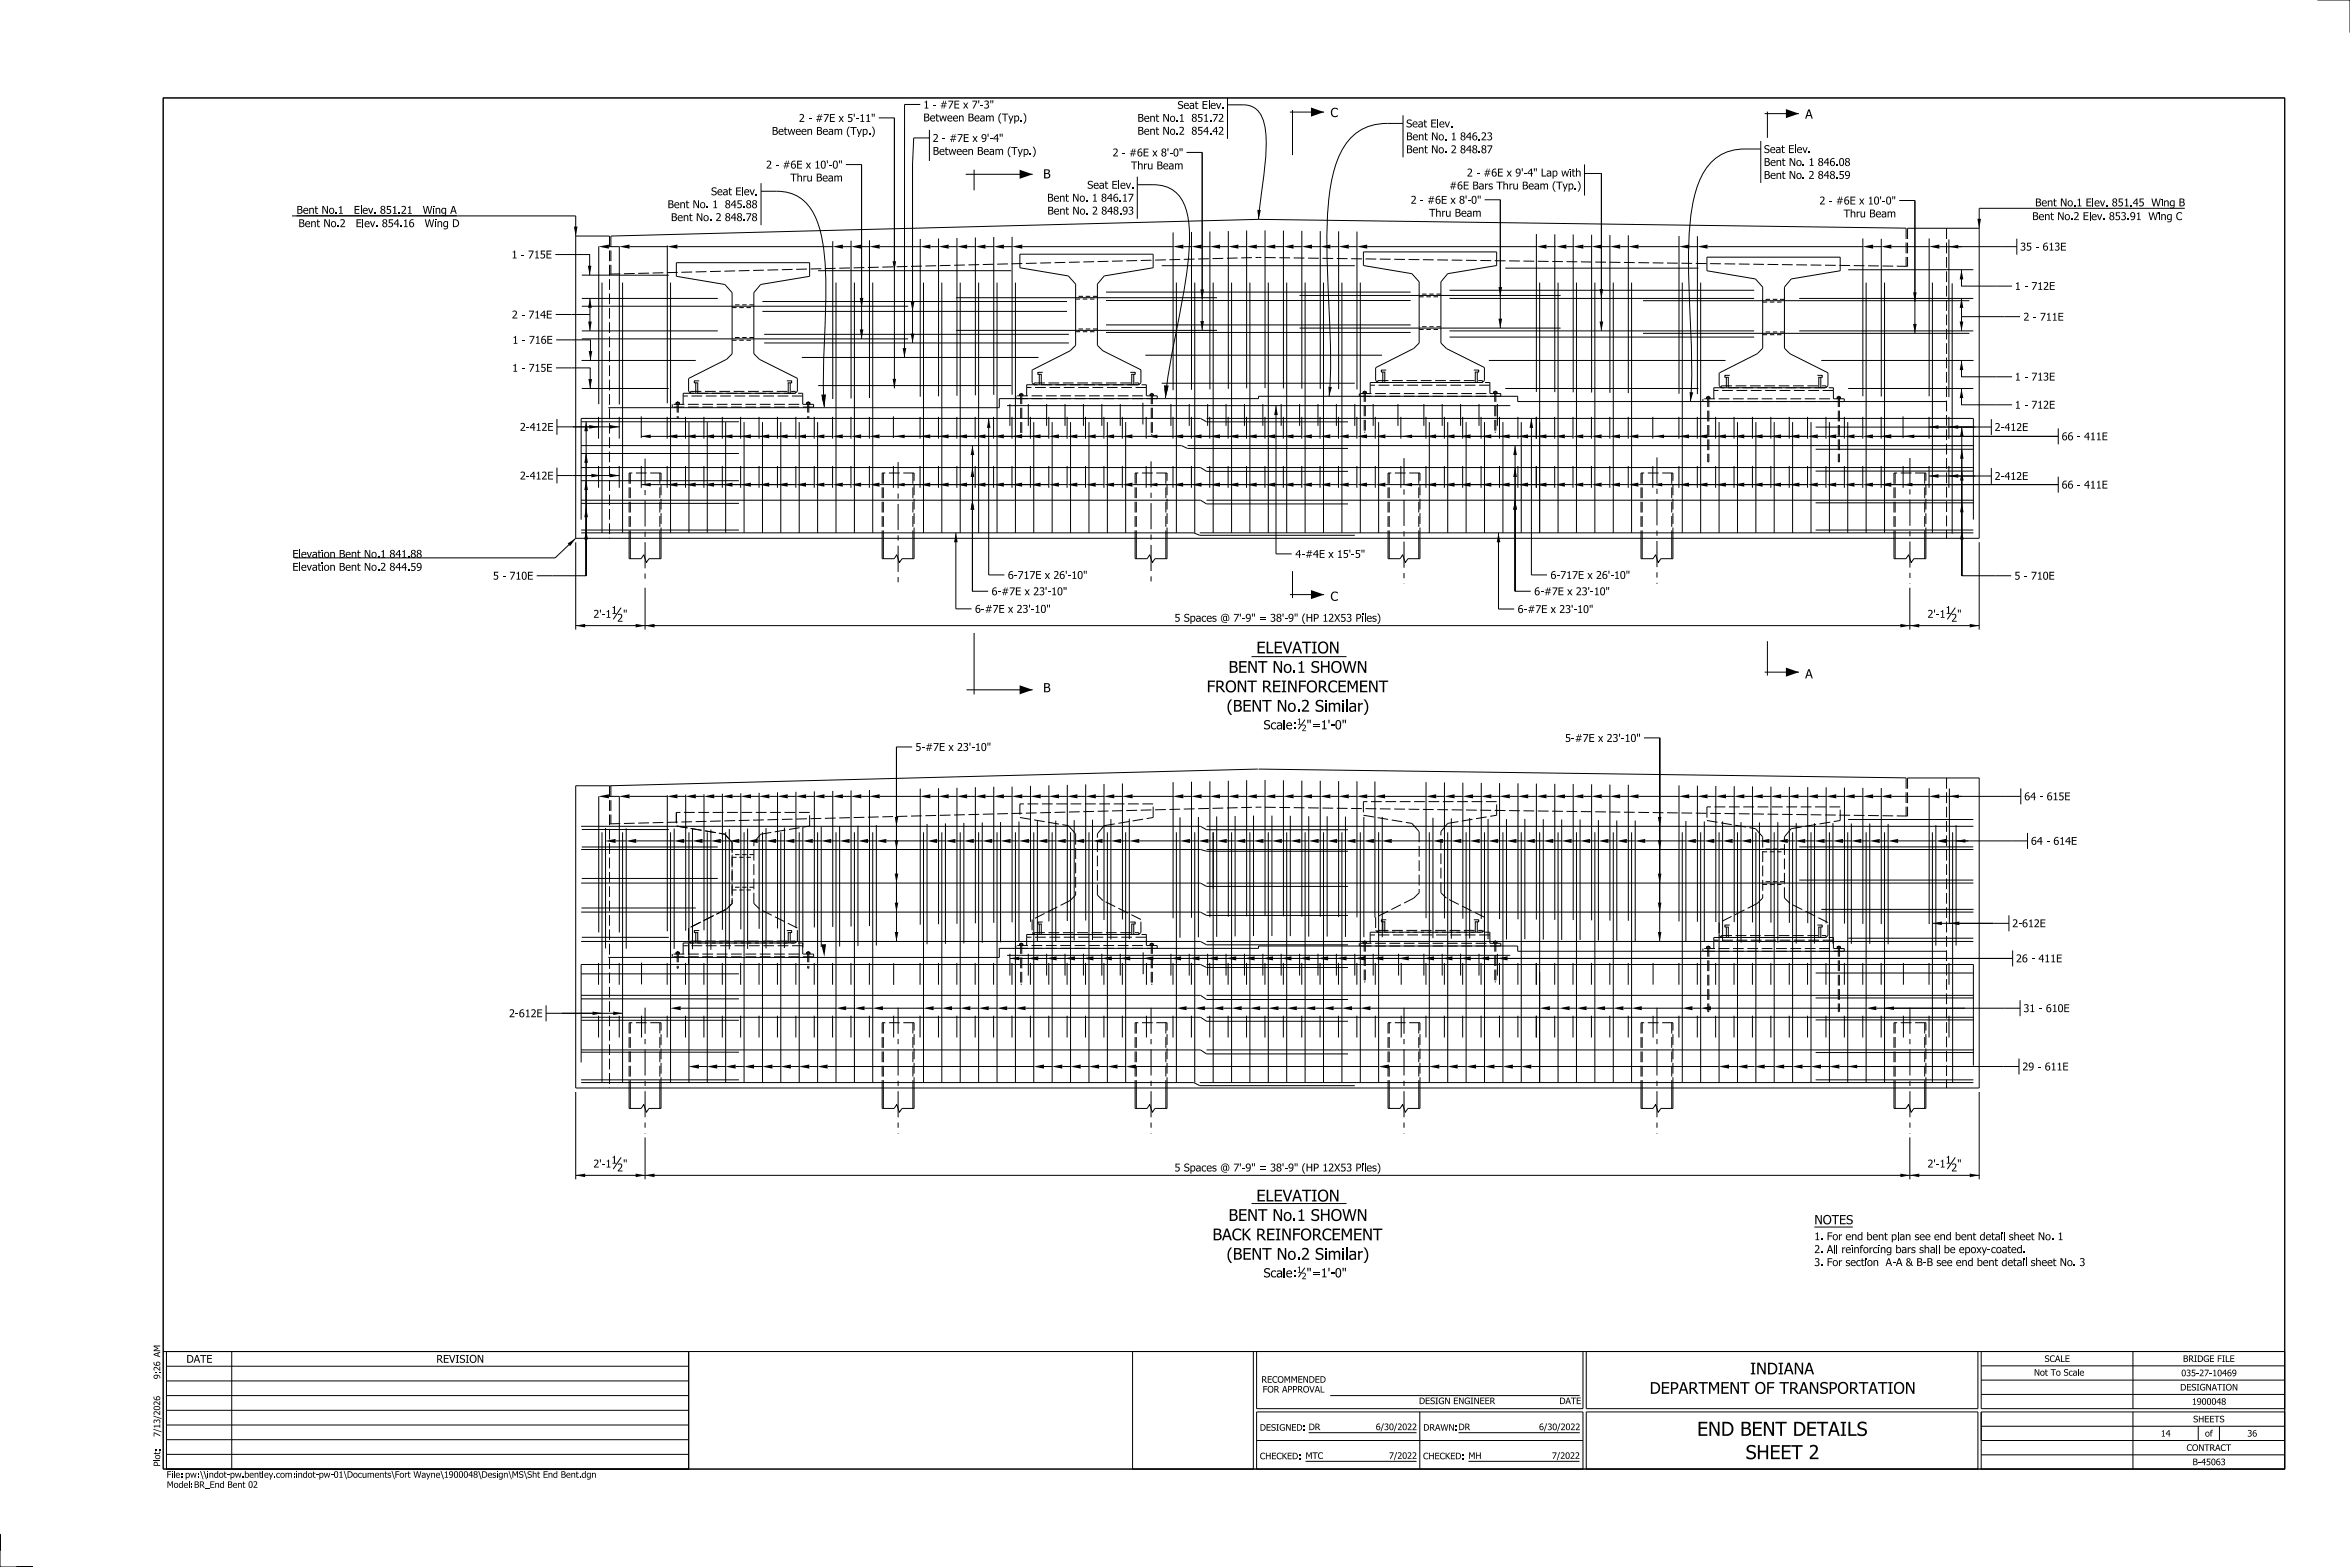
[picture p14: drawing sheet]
<svg xmlns="http://www.w3.org/2000/svg" width="914mm" height="610mm" viewBox="0 0 914 610" stroke-linecap="round" stroke-linejoin="round" font-family="sans-serif">
<defs><g id="words">
<g font-size="5.5">
<text x="660.4" y="558.6">END BENT DETAILS</text>
<text x="679.3" y="567.7">SHEET 2</text>
</g>
<g font-size="4.6">
<text x="488.9" y="254.2">ELEVATION</text>
<text x="478.1" y="261.8">BENT No.1 SHOWN</text>
<text x="469.5" y="269.3">FRONT REINFORCEMENT</text>
<text x="477.3" y="276.9">(BENT No.2 Similar)</text>
<text x="488.9" y="467.4">ELEVATION</text>
<text x="478.1" y="475">BENT No.1 SHOWN</text>
<text x="471.8" y="482.5">BACK REINFORCEMENT</text>
<text x="477.3" y="490.1">(BENT No.2 Similar)</text>
<text x="681" y="534.7">INDIANA</text>
<text x="641.9" y="542.2">DEPARTMENT OF TRANSPORTATION</text>
</g>
<g font-size="3.6">
<text x="517.7" y="45.5">C</text>
<text x="702.4" y="46.1">A</text>
<text x="405.9" y="69.4">B</text>
<text x="517.7" y="233.7">C</text>
<text x="702.4" y="263.9">A</text>
<text x="405.9" y="269.3">B</text>
<text x="491.6" y="283.7">Scale: &quot;=1'-0&quot;</text>
<text x="706" y="476.3">NOTES</text>
<text x="491.6" y="496.9">Scale: &quot;=1'-0&quot;</text>
</g>
<g font-size="3">
<text x="310.9" y="47.4">2 - #7E x 5'-11&quot;</text>
<text x="359.3" y="47.2">Between Beam (Typ.)</text>
<text x="359.3" y="42.2">1 - #7E x 7'-3&quot;</text>
<text x="442.6" y="47.4">Bent No.1</text>
<text x="458.2" y="42.4">Seat Elev.</text>
<text x="464.2" y="47.4">851.72</text>
<text x="300.3" y="52.5">Between Beam (Typ.)</text>
<text x="442.6" y="52.4">Bent No.2</text>
<text x="464.2" y="52.4">854.42</text>
<text x="547.2" y="49.6">Seat Elev.</text>
<text x="362.9" y="55.2">2 - #7E x 9'-4&quot;</text>
<text x="547.2" y="59.6">Bent No. 2 848.87</text>
<text x="547.2" y="54.6">Bent No. 1 846.23</text>
<text x="686.3" y="59.5">Seat Elev.</text>
<text x="298.1" y="65.6">2 - #6E x 10'-0&quot;</text>
<text x="362.9" y="60.3">Between Beam (Typ.)</text>
<text x="432.9" y="60.9">2 - #6E x 8'-0&quot;</text>
<text x="440.1" y="65.9">Thru Beam</text>
<text x="686.3" y="64.6">Bent No. 1 846.08</text>
<text x="307.6" y="70.6">Thru Beam</text>
<text x="570.8" y="68.7">2 - #6E x 9'-4&quot; Lap with</text>
<text x="686.3" y="69.6">Bent No. 2 848.59</text>
<text x="276.7" y="76">Seat Elev.</text>
<text x="423.1" y="73.4">Seat Elev.</text>
<text x="563.9" y="73.7">#6E Bars Thru Beam (Typ.)</text>
<text x="115.4" y="83.2">Bent No.1</text>
<text x="137.4" y="83.2">Elev. 851.21</text>
<text x="163.8" y="83.2">Wing A</text>
<text x="259.8" y="81">Bent No. 1</text>
<text x="282.6" y="81">845.88</text>
<text x="407.5" y="78.5">Bent No. 1 846.17</text>
<text x="407.6" y="83.5">Bent No. 2 848.93</text>
<text x="548.9" y="79.3">2 - #6E x 8'-0&quot;</text>
<text x="707.9" y="79.5">2 - #6E x 10'-0&quot;</text>
<text x="791.9" y="80.3">Bent No.1 Elev. 851.45</text>
<text x="836.7" y="80.3">Wing B</text>
<text x="116.1" y="88.4">Bent No.2</text>
<text x="138.1" y="88.4">Elev. 854.16</text>
<text x="164.5" y="88.4">Wing D</text>
<text x="261.1" y="86">Bent No. 2 848.78</text>
<text x="556.1" y="84.3">Thru Beam</text>
<text x="717.4" y="84.6">Thru Beam</text>
<text x="790.8" y="85.6">Bent No.2 Elev. 853.91</text>
<text x="835.5" y="85.6">Wing C</text>
<text x="199.1" y="100.5">1 - 715E</text>
<text x="786.1" y="97.5">35 - 613E</text>
<text x="784" y="112.8">1 - 712E</text>
<text x="199.2" y="123.9">2 - 714E</text>
<text x="787.3" y="124.8">2 - 711E</text>
<text x="199.4" y="133.7">1 - 716E</text>
<text x="199.3" y="144.6">1 - 715E</text>
<text x="784" y="148">1 - 713E</text>
<text x="784" y="159">1 - 712E</text>
<text x="202.3" y="167.6">2-412E</text>
<text x="776.1" y="167.7">2-412E</text>
<text x="802.2" y="171.3">66 - 411E</text>
<text x="202.3" y="186.6">2-412E</text>
<text x="776.1" y="186.7">2-412E</text>
<text x="802.2" y="190.1">66 - 411E</text>
<text x="113.8" y="217">Elevation Bent No.1 841.88</text>
<text x="504" y="217">4-#4E x 15'-5&quot;</text>
<text x="113.8" y="222">Elevation Bent No.2 844.59</text>
<text x="191.8" y="225.5">5 - 710E</text>
<text x="392.2" y="225.2">6-717E x 26'-10&quot;</text>
<text x="603.3" y="225.2">6-717E x 26'-10&quot;</text>
<text x="783.8" y="225.5">5 - 710E</text>
<text x="385.8" y="231.6">6-#7E x 23'-10&quot;</text>
<text x="597" y="231.6">6-#7E x 23'-10&quot;</text>
<text x="237.9" y="238.8">1</text>
<text x="379.4" y="238.4">6-#7E x 23'-10&quot;</text>
<text x="590.5" y="238.5">6-#7E x 23'-10&quot;</text>
<text x="757" y="238.8">1</text>
<text x="230.9" y="240.3">2'-1</text>
<text x="240.2" y="241.9">2</text>
<text x="457" y="241.9">5 Spaces @ 7'-9&quot; = 38'-9&quot; (HP 12X53 Piles)</text>
<text x="750" y="240.3">2'-1</text>
<text x="759.3" y="241.9">2</text>
<text x="356.2" y="292.1">5-#7E x 23'-10&quot;</text>
<text x="609" y="288.6">5-#7E x 23'-10&quot;</text>
<text x="787.7" y="311.3">64 - 615E</text>
<text x="790.3" y="328.7">64 - 614E</text>
<text x="783" y="360.7">2-612E</text>
<text x="784.4" y="374.4">26 - 411E</text>
<text x="198.1" y="395.7">2-612E</text>
<text x="787.3" y="393.7">31 - 610E</text>
<text x="786.9" y="416.4">29 - 611E</text>
<text x="230.9" y="454.2">2'-1</text>
<text x="237.9" y="452.7">1</text>
<text x="240.2" y="455.7">2</text>
<text x="457" y="455.7">5 Spaces @ 7'-9&quot; = 38'-9&quot; (HP 12X53 Piles)</text>
<text x="750" y="454.2">2'-1</text>
<text x="757" y="452.7">1</text>
<text x="759.3" y="455.7">2</text>
<text x="705.9" y="482.5">1. For end bent plan see end bent detail sheet No. 1</text>
<text x="705.9" y="487.5">2. All reinforcing bars shall be epoxy-coated.</text>
<text x="705.9" y="492.5">3. For section</text>
<text x="733.4" y="492.5">A-A &amp; B-B see end bent detail sheet No. 3</text>
<text x="72.5" y="530.1">DATE</text>
<text x="169.8" y="530.1">REVISION</text>
</g>
<g font-size="2.5">
<text x="504.6" y="281.9">1</text>
<text x="506.5" y="284.4">2</text>
<text x="504.6" y="495.2">1</text>
<text x="506.5" y="497.6">2</text>
<text x="62.3" y="533.4" transform="rotate(-90 62.3 533.4)">2</text>
<text x="795.6" y="529.8">SCALE</text>
<text x="849.4" y="529.8">BRIDGE FILE</text>
<text x="62.3" y="536.5" transform="rotate(-90 62.3 536.5)">9: 6 AM</text>
<text x="490.8" y="537.9">RECOMMENDED</text>
<text x="791.4" y="535.2">Not To Scale</text>
<text x="848.7" y="535.4">035-27-10469</text>
<text x="491.3" y="541.7">FOR APPROVAL</text>
<text x="848.3" y="540.9">DESIGNATION</text>
<text x="62.3" y="550.6" transform="rotate(-90 62.3 550.6)">2</text>
<text x="552.1" y="546.2">DESIGN ENGINEER</text>
<text x="606.8" y="546.2">DATE</text>
<text x="852.9" y="546.5">1900048</text>
<text x="62.3" y="555.8" transform="rotate(-90 62.3 555.8)">1</text>
<text x="490.2" y="556.6">DESIGNED:DR</text>
<text x="535.3" y="556.4">6/30/2022</text>
<text x="553.8" y="556.6">DRAWN:DR</text>
<text x="598.9" y="556.4">6/30/2022</text>
<text x="853.4" y="553.3">SHEETS</text>
<text x="62.3" y="559" transform="rotate(-90 62.3 559)">7/ 3/ 026</text>
<text x="840.8" y="558.9">14</text>
<text x="858" y="558.9">of</text>
<text x="874.5" y="558.9">36</text>
<text x="62.3" y="567.8" transform="rotate(-90 62.3 567.8)">o :</text>
<text x="490.2" y="567.7">CHECKED:MTC</text>
<text x="540.5" y="567.6">7/2022</text>
<text x="553.7" y="567.7">CHECKED:MH</text>
<text x="603.9" y="567.6">7/2022</text>
<text x="850.8" y="564.4">CONTRACT</text>
<text x="853.1" y="570">B-45063</text>
<text x="62.3" y="570.5" transform="rotate(-90 62.3 570.5)">Plt</text>
<text x="64.8" y="574.9">File:pw:\\indot-pw.bentley.com:indot-pw-01\Documents\Fort Wayne\1900048\Design\MS\Sht End Bent.dgn</text>
<text x="64.9" y="578.8">Model:</text>
<text x="75.5" y="578.8">BR_End Bent 02</text>
</g>
</g></defs>
<g fill="none" stroke="#000" stroke-width=".39">
<path d="M901.7 0h12.7v12.7M63.5 38.1h825.5v533.4h-825.5zM470.4 39.2v3.2M477.6 38.1v15.9M341.9 45.9h6.1v105.2M358.1 40.6h-6.1l-.1 98.5M361.6 53.7h-6.1l-.4 10.3v57.1M361.6 50.5v12.1M461.7 59.3h6.1v69.2M477.6 40.8h6.1a7.8 7.8 0 0 1 8 6.4 60.7 60.7 0 0 1-.1 22.4l-1.9 15.7M501.9 43.6h13.3M502.9 42.8v17.5"/>
<path d="M545.9 48h-6a19 19 0 0 0-18.3 11.5 70.8 70.8 0 0 0-5.2 28.1 867.1 867.1 0 0 0 1.3 46.2 159.3 159.3 0 0 1-.5 20.4M545.9 44.8v16.4M559.4 46.4v3.2M685.1 58h-6.1a17.7 17.7 0 0 0-17 10.6 65.5 65.5 0 0 0-4.9 26 751.9 751.9 0 0 0 1.1 42.8l.1 9.9-.5 8.9M685.1 54.8v16.4M686.6 44.2h13.4M687.7 43.4v10.2M698.6 56.3v3.2M288.9 72.8v3.2M296.1 74.4h6.1a15.3 15.3 0 0 1 14.6 9.1 55.8 55.8 0 0 1 4.4 22.2 570.6 570.6 0 0 1-.8 36.5v8.5l.3 7.7M296.1 71.3v16.3M329.1 64h6.1v67.8"/>
<path d="M355.1 64v69.4M375.7 67.8h26.1M379 66v8M435.3 70.2v3.2M442.5 71.9h6.1a12.3 12.3 0 0 1 12.7 9 53.7 53.7 0 0 1 .9 22.1 713.5 713.5 0 0 1-7.2 40.3l-1.5 11.5M442.5 68.7v16.4M577.7 77.7h6.1v49.9M616.5 67.5h6.6v48.6M616.5 64v12.1M623.1 67.5v61.2M739 78h6.1v51.7M814.4 77.1v3.2"/>
<path d="M113.6 84h110.4v125.4M140.5 80v3.2M141.2 85.2v3.2M216.1 99h13.3v8.1M224 91.8h13.2M233 95.8v61.4M236.9 96h4.1v61.3M245 96h14.6M259.6 95.5v61.4M263.6 96h60.4M324 93.8v61.4M328 96h3.2"/>
<path d="M331.2 93.6v61.4M335.1 96h3.2M338.3 93.5v61.3M342.3 96h15.8M358.1 93v61.3M362 96h3.2M365.2 92.8v61.4M369.1 96h3.3M372.4 92.6v61.4M376.3 96h3.2M379.5 92.4v61.4M383.5 96h3.2"/>
<path d="M386.7 92.2v61.4M390.6 96h3.2M393.8 92.1v61.4M397.8 96h58.7M456.5 90.4v61.4M460.4 96h3.2M463.6 90.2v61.4M467.6 96h3.2M470.8 90.1v61.3M474.7 96h3.2M477.9 89.9v61.4M481.9 96h3.2"/>
<path d="M485.1 89.7v61.4M489.1 96h3.1M489.7 85.3l252 3.5M489.7 85.3l-252 6.5M492.2 89.6v61.4M496.2 96h3.2M499.4 89.7v61.4M503.3 96h3.3M506.6 89.8v61.4M510.5 96h3.2M513.7 89.9v61.4M517.7 96h3.2"/>
<path d="M520.9 90v61.4M524.8 96h3.2M528 90.1v61.4M532 96h65.8M597.8 91.1v61.3M601.8 96h3.7M605 91.2v61.3M609.5 96h2.6M612.1 91.2v61.4M616.1 96h3.2M619.3 91.3v61.4M623.3 96h3.1"/>
<path d="M626.4 91.4v61.4M630.4 96h3.2M633.6 91.5v61.4M637.6 96h15.7M653.3 91.8v61.4M657.3 96h3.2M660.5 91.9v61.4M664.4 96h60.5M724.9 92.8v61.4M728.8 96h3.2M732 92.9v61.4M736 96h14.6"/>
<path d="M742.2 88.8h27.9M750.6 92.8v61.4M754.6 96h30.2M758.3 93.1v61.4M784.8 92.9v6.2M813.2 82.4v3.2M850.1 81h-80v128.4h-546.1M226.4 119.1h127M226.4 116.1h52.9M226.4 107l33.8 .1M229.6 116.1v6.2M234.2 109.9v97.4"/>
<path d="M242.3 109.9v97.4M260.9 109.9v97.4M296.7 117.3h118.5M318.3 105.3h75.2M325.3 109.9v97.4M332.5 109.9v97.4M339.6 109.9v97.4M359.3 109.9v97.4M366.5 109.9v97.4M372 115.8h101.6M373.6 109.9v97.4M380.8 109.9v97.4"/>
<path d="M387.9 109.9v97.4M395.1 109.9v97.4M430.4 113.6h118.5M430.4 116.9h118.5M452 103.4h75.2M457.7 109.9v97.4M464.9 109.9v97.4M472.1 109.9v97.4M479.2 109.9v97.4M486.3 109.9v97.4M493.5 109.9v97.4M500.7 109.9v97.4"/>
<path d="M505.6 114.9h101.6M507.8 109.9v97.4M515 109.9v97.4M522.1 109.9v97.4M529.3 109.9v97.4M564 116.1h118.6M564 112.9h118.6M585.7 104.3h75.2M599.1 109.9v97.4M606.2 109.9v97.4M613.4 109.9v97.4M620.6 109.9v97.4"/>
<path d="M627.7 109.9v97.4M634.9 109.9v97.4M639.3 117h127M654.6 109.9v97.4M661.7 109.9v97.4M700.1 116.1h67.7M726.1 109.9v97.4M733.3 109.9v97.4M751.9 109.9v97.4M759.6 110.2v97.4M763.2 105v6.3h19.7M763.2 116.1v7.1"/>
<path d="M767.8 104.9l-48.7 .1M216.2 122.3h13.4v6.4M216.4 132.2h13.4v8M226.4 131.8h127M226.4 128.7h52.9M293.3 137.7v-23.9l2.7-3.1 19-3.2v-5.3h-51.8v5.3l18.8 3.2 2.9 3.1v23.9l-2.1 2.1-14.8 7.4M293.4 137.7l2.1 2.1M295.5 139.8l14.8 7.4v5l-.8 .8h-40.8l-.8-.8v-5M296.7 121.1h118.5M297.4 130.1h118.5M297.4 133.4h118.5M312 139.1h92.1"/>
<path d="M372 128.5h101.6M429.1 136.5l14.8 7.4v5l-.8 .8M429.2 136.5l-2.2-2.1v-23.9l2.6-3.1 19.1-3.2v-5.3h-51.9v5.3l18.9 3.2 2.8 3.1v23.8l-2.1 2.2-14.7 7.4M430.4 126.4h118.5M430.4 129.3h118.5M445.7 138.2h92M505.6 127.6h101.6M562.8 135.6l14.8 7.4v5l-.8 .8h-40.7l-.8-.8v-5M562.8 135.6l-2.1-2.1v-23.9l2.6-3.1 19.1-3.2v-5.3h-51.9v5.3l18.9 3.2 2.8 3.1v23.9l-2.1 2.1-14.7 7.4M564 128.7h118.6M564 131.1h118.6M639.3 129.7h127"/>
<path d="M700.1 128.7h67.7M786 123.2h-22.8v5.5M216.3 143.1h13.4v8M226.3 140.2h44.4M226.4 151.1h33.8M318.3 150h75.2M391.9 157.8h195.8M393 157.2v8.5M400.1 157.2v8.5M401.6 143.9v5l.8 .8h40.8M407.2 157.2v8.5M414.4 157.2v8.5"/>
<path d="M421.6 157.2v8.5M428.7 157.2v8.5M435.9 157.2v8.5M444.7 156.7v8.4M452 149.1h75.2M455.6 157.2v8.5M462.7 157.2v8.5M469.9 157.2v8.5M477.1 157.2v8.5M484.2 157.2v8.5M491.4 157.2v8.5M496.5 157.8v57.7h6.1"/>
<path d="M498.5 157.2v8.5M505.7 157.2v8.5M512.8 157.2v8.5M520 157.2v8.5M527.2 157.2v8.5M534.3 157.2v8.5M543.9 157.2v8.5M554 157.2v8.5M561.2 157.2v8.5M568.3 157.2v8.5M575.5 157.2v8.5M579.3 140.2h92.1"/>
<path d="M582.6 157.2v8.5M585.7 151.1h75.2M668.9 145v5l.8 .8h40.8l.8-.8v-5l-14.8-7.4-2.1-2.1-.1-23.8 2.7-3.2 19-3.2v-5.3h-51.8v5.3l18.8 3.2 2.9 3.2v23.8l-2.1 2.1-14.7 7.4M708.7 140.2h59.2M719.1 151.1h48.7M757.4 156.2h-166.9v-2h-100.8v.9h-100.9v3.5h-152.1M763.2 151.2v6.3h19.7M763.2 140.3v6.3h19.7M216.7 163v6.2M216.7 166.1h24.2M226.1 173.4h233.6l2.4 1h62.4M226.1 176.4h61.4"/>
<path d="M226.1 164.1h61.4M228.1 164.1v59.9M232.9 162.2v8.4M240.9 162.2v8.4M249.5 169.8h60.4M249.5 162v8.4M251 178.4v10.2M259.6 162.2v8.4M266.7 162.2v8.4M268.1 164.2v43.1M273.9 162.2v8.4M275.2 164.2v43.1"/>
<path d="M281.1 162.2v8.4M282.4 164.2v43.1M288.2 162.2v8.4M289.5 164.2v43.1M295.3 162.2v8.4M296.7 164.2v43.1M302.5 162.2v8.4M303.8 164.2v43.1M309.7 162.2v8.4M311 164.2v43.1M313.6 169.8h3.2M316.8 162.2v8.4"/>
<path d="M318.1 164.2v43.1M320.8 169.8h3.2M324 162.2v8.4M327.9 169.8h3.2M331.1 162.2v8.4M335.1 169.8h3.2M338.3 162.2v8.4M342.2 169.8h65.9M347.6 162v8.4M349.5 179.8v10.1M358 162.2v8.4M365.2 162.2v8.4"/>
<path d="M372.3 162.2v8.4M378.4 173.4v56.6h6.1M379.4 162.2v8.4M384.7 162.8v60.9h6.1M386.6 162.2v8.4M393.8 162.2v8.4M400.9 162.2v8.4M402.2 164.2v43.1M408.1 162.2v8.4M409.4 164.2v43.1M412 169.8h3.2M415.2 162.2v8.4"/>
<path d="M416.6 164.2v43.1M419.2 169.8h3.2M422.4 162.2v8.4M423.7 164.2v43.1M426.4 169.8h3.1M429.5 162.2v8.4M430.9 164.2v43.1M433.5 169.8h3.2M436.7 162.2v8.4M438 164.2v43.1M440.7 169.8h65.8M446 162.2v8.4"/>
<path d="M447.9 179.5v10.1M456.4 162.2v8.4M462.1 173.4h305.8M463.6 162.2v8.4M469.5 162.8h298.4v39.3M470.7 162.2v8.4M477.9 162.2v8.4M485 162.2v8.4M492.2 162.2v8.4M499.4 162.2v8.4M506.5 162.2v8.4M510.5 169.8h3.2"/>
<path d="M513.6 162.2v8.4M517.6 169.8h3.2M520.8 162.2v8.4M524.5 164.1h-55l-2.4-1.3h-241v39.3M524.8 169.8h3.2M528 162.2v8.4M531.9 169.8h3.2M535.1 162.2v8.4M536.4 164.2v43.1M539.1 169.8h66.3M545.1 162.2v8.4M546.3 178.2v10.2"/>
<path d="M554.8 162.2v8.4M556.2 164.2v43.1M562 162.2v8.4M563.3 164.2v43.1M569.1 162.2v8.4M570.5 164.2v43.1M576.3 162.2v8.4M577.6 164.2v43.1M583.5 162.2v8.4M584.8 164.2v43.1M589.5 173.4v56.6h6.1M590.6 162.2v8.4"/>
<path d="M591.9 164.2v43.1M595.9 162.8v60.9h6M597.8 162.2v8.4M604.9 162.2v8.4M608.9 169.8h3.2M612.1 162.2v8.4M616.1 169.8h3.1M619.2 162.2v8.4M623.2 169.8h3.2M626.4 162.2v8.4M630.3 169.8h3.3M633.6 162.2v8.4"/>
<path d="M637.5 169.8h66M643.1 162.2v8.4M644.7 177.9v10.2M653.3 162.2v8.4M660.4 162.2v8.4M667.6 162.2v8.4M668.9 164.2v43.1M674.7 162.2v8.4M676.1 164.2v43.1M681.9 162.2v8.4M683.2 164.2v43.1M689 162.2v8.4"/>
<path d="M690.4 164.2v43.1M696.2 162.2v8.4M697.5 164.2v43.1M703.3 162.2v8.4M704.7 164.2v43.1M706.5 174.8h61.4M707.3 169.8h3.2M710.5 162.2v8.4M711.8 164.2v43.1M714.5 169.8h3.2M717.7 162.2v8.4M719 164.2v43.1"/>
<path d="M721.6 169.8h3.2M724.8 162.2v8.4M728.8 169.8h72.1M732 162.2v8.4M740.5 162v8.5M743.2 178.2v10.1M750.6 162.2v8.4M758.3 162.2v8.4M763.3 166.2v57.8M774.8 166.1l-68.3 .1M774.8 163.1v6.1M800.9 166.7v6.2"/>
<path d="M216.7 181.9v6.2M216.7 185h24.2M226.1 195.8h61.4M226.1 187h61.4M226.1 181.9h241l2.4 1.5h55M226.1 194.6h241l2.4 1.4h55M232.9 181.3v8.5M240.9 181.3v8.5M249.5 188.5h60.4M249.5 181.3v8.5M251 190.6v2M251 194.7v10.1"/>
<path d="M259.6 181.3v8.5M266.7 181.3v8.5M273.9 181.3v8.5M281.1 181.3v8.5M288.2 181.3v8.5M295.3 181.3v8.5M302.5 181.3v8.5M309.7 181.3v8.5M313.6 188.5h3.2M316.8 181.3v8.5M320.8 188.5h3.2M324 181.3v8.5"/>
<path d="M327.9 188.5h3.2M331.1 181.3v8.5M335.1 188.5h3.2M338.3 181.3v8.5M342.2 188.5h65.9M347.6 181.3v8.5M349.5 192v2M349.5 196v10.2M358 181.3v8.5M365.2 181.3v8.5M372.3 181.3v8.5M379.4 181.3v8.5"/>
<path d="M386.6 181.3v8.5M393.8 181.3v8.5M400.9 181.3v8.5M408.1 181.3v8.5M412 188.5h3.2M415.2 181.3v8.5M419.2 188.5h3.2M422.4 181.3v8.5M426.4 188.5h3.1M429.5 181.3v8.5M433.5 188.5h3.2M436.7 181.3v8.5"/>
<path d="M440.7 188.5h65.8M446 181.3v8.5M447.9 191.7v2M447.9 195.7v10.2M456.4 181.3v8.5M463.6 181.3v8.5M469.5 181.9h298.4M469.5 194.6h298.4M470.7 181.3v8.5M477.9 181.3v8.5M485 181.3v8.5M492.2 181.3v8.5"/>
<path d="M499.4 181.3v8.5M506.5 181.3v8.5M510.5 188.5h3.2M513.6 181.3v8.5M517.6 188.5h3.2M520.8 181.3v8.5M524.8 188.5h3.2M528 181.3v8.5M531.9 188.5h3.2M535.1 181.3v8.5M539.1 188.5h66.3M545.1 181.3v8.5"/>
<path d="M546.3 190.4v2M546.3 194.5v10.1M554.8 181.3v8.5M562 181.3v8.5M569.1 181.3v8.5M576.3 181.3v8.5M583.5 181.3v8.5M590.6 181.3v8.5M597.8 181.3v8.5M604.9 181.3v8.5M608.9 188.5h3.2M612.1 181.3v8.5"/>
<path d="M616.1 188.5h3.1M619.2 181.3v8.5M623.2 188.5h3.2M626.4 181.3v8.5M630.3 188.5h3.3M633.6 181.3v8.5M637.5 188.5h66M643.1 181.3v8.5M644.7 190.1v2.1M644.7 194.2v10.2M653.3 181.3v8.5M660.4 181.3v8.5"/>
<path d="M667.6 181.3v8.5M674.7 181.3v8.5M681.9 181.3v8.5M689 181.3v8.5M696.2 181.3v8.5M703.3 181.3v8.5M706.5 195.6h61.4M706.5 183.3h61.4M707.3 188.5h3.2M710.5 181.3v8.5M714.5 188.5h3.2M717.7 181.3v8.5"/>
<path d="M721.6 188.5h3.2M724.8 181.3v8.5M728.8 188.5h72.1M732 181.3v8.5M740.5 181.3v8.5M743.2 190.3v2.1M743.2 194.4v10.1M750.6 181.3v8.5M750.6 185.2h24.2M758.3 181.3v8.5M774.8 182.1v6.1M800.9 185.4v6.3"/>
<path d="M116.6 213.8v3.2M116.6 218.9v3.1M224 211v33.9M224 209.4l-8 7.6h-101.4M226.1 207.3h238.4l2.3 .9h60.4M226.1 206.2h61.4M228.1 206.2v17.8h-19.3M244.8 209.4v7.9h4.7l1-1.5 1 3.1 1-1.6h4.7v-7.9M245.3 209.4v7.9M251 206.8v2.1M251 210.9v10.2M256.8 209.4v7.9"/>
<path d="M343.3 209.4v7.9h4.6l1-1.5 1.1 3.1 1-1.6h4.7v-7.9M343.7 209.4v7.9M349.5 208.2v2.1M349.5 212.3v10.2M355.2 209.4v7.9M371.9 207.3v29.6h6.1M441.7 209.4v7.9h4.7l1-1.5 1 3.1 1-1.6h4.7v-7.9M442.1 209.4v7.9M447.9 207.9v2M447.9 212v10.1M453.6 209.4v7.9M466.8 207.3h301.1"/>
<path d="M540.1 209.4v7.9h4.7l1-1.5 1 3.1 1-1.6h4.7v-7.9M540.6 209.4v7.9M546.3 206.7v2M546.3 210.7v10.2M552.1 209.4v7.9M583.1 207.3v29.6h6.1M638.5 209.4v7.9h4.7l1-1.5 1 3.1 1.1-1.6h4.6v-7.9M639 209.4v7.9M644.7 206.4v2M644.7 210.5v10.1M650.5 209.4v7.9M706.5 206.2h61.4"/>
<path d="M737 209.4v7.9h4.6l1-1.5 1.1 3.1 1-1.6h4.7v-7.9M737.4 209.4v7.9M743.2 206.6v2M743.2 210.6v10.2M748.9 209.4v7.9M763.3 206.2v17.8h19.3M770.1 211v33.9M241.7 236.4l-3.1 4.5M251 223.1v2M251 228.6v16.3M349.5 224.5v2M447.9 224.2v2"/>
<path d="M501.9 231.3h13.3M502.9 222.2v10.5M531.2 238.7v3.2M546.3 222.9v2M546.3 227v.1M644.7 222.6v2.1M644.7 226.7v.4M743.1 228.6v16.3M743.2 222.8v2.1M743.2 226.9v.2M760.8 236.4l-3.1 4.5M224 243.4h546.1"/>
<path d="M379 246.2v24M487 255.4h36.9M687.7 249.4v13.4M376.1 268.4h25.7M507.8 280l-2.6 3.7M686.6 261.5h13.4M354.9 290.6h-6.1v75.7M489.4 299.2l-252 6.5M489.7 299.2l252 3.4M639.7 287.1h6.1v79.2M233 309.8v52.9M236.9 309.8h4.1v53"/>
<path d="M245 309.8h14.6M259.6 309.4v52.9M263.6 309.8h3.2M266.8 309.1v53M270.8 309.8h3.1M273.9 309v52.9M277.9 309.8h3.2M281.1 308.8v52.9M285 309.8h3.3M288.3 308.6v52.9M292.2 309.8h3.2M295.4 308.4v53"/>
<path d="M299.4 309.8h3.1M302.5 308.2v53M306.5 309.8h3.2M309.7 308v53M313.7 309.8h3.2M316.9 307.9v52.9M320.8 309.8h3.2M324 307.7v52.9M328 309.8h3.2M331.2 307.5v52.9M335.1 309.8h3.2M338.3 307.3v53"/>
<path d="M342.3 309.8h15.8M358.1 306.8v52.9M362 309.8h3.2M365.2 306.6v53M369.1 309.8h3.3M372.4 306.5v52.9M376.3 309.8h3.2M379.5 306.2v53M382.2 320v46.8M383.5 309.8h3.2M386.7 306.1v52.9M389.3 319.8v46.8"/>
<path d="M390.6 309.8h3.2M393.8 306v52.8M396.5 319.6v46.8M397.8 309.8h3.2M401 305.7v52.9M403.6 319.4v46.9M405 309.8h3.1M408.1 305.5v53M410.8 319.2v46.9M412.1 309.8h3.2M415.3 305.3v53M418 319.1v46.8"/>
<path d="M419.2 309.8h3.3M422.5 305.2v52.9M425.1 318.9v46.8M426.4 309.8h3.2M429.6 305v52.9M432.3 318.7v46.8M433.6 309.8h3.1M436.7 304.8v52.9M439.4 318.5v46.8M440.7 309.8h15.8M456.5 304.3v52.9M459.1 318v46.8"/>
<path d="M460.4 309.8h3.2M463.6 304.1v52.9M466.3 317.8v46.8M467.6 309.8h3.2M470.8 303.9v52.9M473.4 317.6v46.9M474.7 309.8h3.2M477.9 303.7v53M480.6 317.4v46.9M481.9 309.8h3.2M485.1 303.5v53M487.8 317.3v46.8"/>
<path d="M489.1 309.8h3.1M492.2 303.5v52.9M494.9 317.3v46.8M496.2 309.8h3.2M499.4 303.6v52.9M502.1 317.4v46.8M503.3 309.8h3.3M506.6 303.7v52.9M509.2 317.5v46.8M510.5 309.8h3.2M513.7 303.7v53M516.4 317.5v46.8"/>
<path d="M517.7 309.8h3.2M520.9 303.8v53M523.5 317.7v46.8M524.8 309.8h3.2M528 303.9v53M530.7 317.8v46.8M532 309.8h3M535 304v52.9M537.8 317.8v46.8M538.9 309.8h16M554.9 304.3v52.9M557.6 318.1v46.9"/>
<path d="M558.8 309.8h3.2M562 304.4v52.9M564.7 318.3v46.9M566 309.8h3.2M569.2 304.5v52.9M571.9 318.2v46.9M573.2 309.8h3.2M576.4 304.6v52.9M579 318.6v46.8M580.3 309.8h3.2M583.5 304.7v52.9M586.2 318.7v46.8"/>
<path d="M587.5 309.8h3.2M590.7 304.7v52.9M593.3 318.6v46.8M594.6 309.8h3.2M597.8 304.8v53M600.5 318.7v46.8M601.8 309.8h3.2M605 304.9v53M607.7 318.8v46.9M608.9 309.8h3.2M612.1 305v52.9M614.8 318.8v46.9"/>
<path d="M616.1 309.8h3.2M619.3 305.1v52.9M621.9 319.1v46.8M623.3 309.8h3.1M626.4 305.2v52.9M629.1 319.2v46.8M630.4 309.8h3.2M633.6 305.3v52.9M636.3 319.2v46.9M637.6 309.8h15.7M653.3 305.5v53M656 319.4v46.8"/>
<path d="M657.3 309.8h3.2M660.5 305.6v53M663.2 319.6v46.8M664.4 309.8h3.2M667.6 305.8v52.9M670.3 319.5v46.9M671.6 309.8h3.2M674.8 305.8v52.9M677.4 319.8v46.9M678.7 309.8h3.2M681.9 305.9v52.9M684.6 319.9v46.9"/>
<path d="M685.9 309.8h3.2M689.1 306v53M691.8 319.8v46.9M693.1 309.8h2.8M696.2 306.1v52.9M699.8 309.8h3.6M703.4 306.2v52.9M707.4 309.8h3.2M710.6 306.3v52.9M714.5 309.8h3.2M717.7 306.4v52.9M719.1 318.8h48.7"/>
<path d="M721.7 309.8h3.2M724.9 306.5v52.9M728.8 309.8h3.2M732 306.6v52.9M736 309.8h14.6M742.2 302.6h27.9v120.7h-546.1v-117.6h13.2M750.6 306.6v52.9M754.6 309.8h31.7M758.5 306.7v52.8M786.3 306.7v6.2M226.1 321.5h241l2.4 1.3h55M226.1 330.5h241l2.4 .7h55"/>
<path d="M226.4 329.5h52.9M226.4 322.7h33.8M234.2 323.8v97.3M235.6 322.1v46.9M239.5 327.1h4.1M242.3 323.8v97.3M243.7 322.2v46.8M247.5 327.1h14.8M260.9 323.8v97.3M262.3 322.3v46.8M266.2 327.1h3.2M268.1 323.8v97.3"/>
<path d="M269.5 322.5v46.8M273.4 327.1h3.1M275.2 323.8v97.3M276.6 322.7v46.8M280.5 327.1h3.2M282.4 323.8v97.3M283.8 322.5v46.8M287.7 327.1h3.1M289.5 323.8v97.3M290.9 322.3v46.8M294.8 327.1h3.2M296.7 323.8v97.3"/>
<path d="M298.1 322.1v46.9M302 327.1h3.2M303.8 323.8v97.3M305.2 321.9v46.9M309.1 327.1h3.2M311 323.8v97.3M312.4 321.8v46.8M316.3 327.1h3.2M318.1 323.8v97.3M319.5 321.6v46.8M323.4 327.1h3.2M325.3 323.8v97.3"/>
<path d="M326.7 321.4v46.8M330.6 327.1h3.2M332.5 323.8v97.3M333.8 321.2v46.9M337.7 327.1h3.2M339.6 323.8v97.3M341 321v46.8M344.9 327.1h15.7M359.3 323.8v97.3M360.7 320.5v46.8M364.6 327.1h3.2M366.5 323.8v97.3"/>
<path d="M367.9 320.3v46.9M371.8 327.1h3.2M373.6 323.8v97.3M375 320.1v46.9M378.9 327.1h3.2M380.8 323.8v97.3M386.1 327.1h3.2M387.9 323.8v97.3M393.2 327.1h3.2M395.1 323.8v97.3M400.4 327.1h3.2M402.2 323.8v97.3"/>
<path d="M407.5 327.1h3.2M409.4 323.8v97.3M414.7 327.1h3.2M416.6 323.8v97.3M421.9 327.1h3.1M423.7 323.8v97.3M429 327.1h3.2M430.9 323.8v97.3M436.2 327.1h3.1M438 323.8v97.3M443.3 327.1h15.8M457.7 323.8v97.3"/>
<path d="M463 327.1h3.2M464.9 323.8v97.3M469.5 321.5h298.4M469.5 330.5h298.4M470.2 327.1h3.2M472.1 323.8v97.3M477.3 327.1h3.2M479.2 323.8v97.3M484.5 327.1h3.2M486.3 323.8v97.3M491.6 327.1h3.2M493.5 323.8v97.3"/>
<path d="M498.8 327.1h3.2M500.7 323.8v97.3M506 327.1h3.2M507.8 323.8v97.3M513.1 327.1h3.2M515 323.8v97.3M520.3 327.1h3.2M522.1 323.8v97.3M527.4 327.1h3.2M529.3 323.8v97.3M534.6 327.1h3M536.4 323.8v97.3"/>
<path d="M541.5 327.1h16M556.2 323.8v97.3M561.4 327.1h3.3M563.3 323.8v97.3M568.6 327.1h3.2M570.5 323.8v97.3M575.8 327.1h3.1M577.6 323.8v97.3M582.9 327.1h3.2M584.8 323.8v97.3M590.1 327.1h3.2M591.9 323.8v97.3"/>
<path d="M597.2 327.1h3.2M599.1 323.8v97.3M604.4 327.1h3.2M606.2 323.8v97.3M611.5 327.1h3.3M613.4 323.8v97.3M618.7 327.1h3.2M620.6 323.8v97.3M625.9 327.1h3.1M627.7 323.8v97.3M633 327.1h3.2M634.9 323.8v97.3"/>
<path d="M640.2 327.1h15.7M654.6 323.8v97.3M659.9 327.1h3.2M661.7 323.8v97.3M667 327.1h3.2M668.9 323.8v97.3M674.2 327.1h3.2M676.1 323.8v97.3M681.4 327.1h3.1M683.2 323.8v97.3M688.5 327.1h3.2M690.4 323.8v97.3"/>
<path d="M695.6 327.1h2.8M697.5 323.8v97.3M698.9 320.3v46.8M700.1 329.5h67.7M702.4 327.1h3.6M704.7 323.8v97.3M706 320.3v46.8M710 327.1h3.1M711.8 323.8v97.3M713.2 320.2v46.9M717.1 327.1h3.2M719 323.8v97.3"/>
<path d="M720.4 320.4v46.8M724.3 327.1h3.2M726.1 323.8v97.3M727.5 320.4v46.8M731.4 327.1h3.2M733.3 323.8v97.3M734.7 320.5v46.8M738.6 327.1h14.7M751.9 323.8v97.3M753.3 321v46.9M757.2 327.1h31.7M759.8 323.8v97.3"/>
<path d="M761.1 321v46.9M788.9 324v6.2M226.1 343.5h241l2.4 1.3h55M226.1 354.8h241l2.4 1.3h55M226.3 353.2h44.4M226.4 341.7h52.9M469.5 343.5h298.4M469.5 354.8h298.4M700.1 342.4h67.7M708.7 353.8h59.2M751.9 359.2h29.8M781.7 356.1v6.2"/>
<path d="M226.1 378.8h61.4M226.1 366.3h241l2.4 1.3h55M226.4 364.6l33.8 .1M232.9 374.6v8.5M240.9 374.6v8.5M249.6 374.5v8.4M259.6 374.6v8.5M266.7 374.6v8.5M273.9 374.6v8.5M281.1 374.6v8.5M288.2 374.6v8.5M295.3 374.6v8.5"/>
<path d="M302.5 374.6v8.5M309.7 374.6v8.5M316.8 374.6v8.5M324 374.6v8.5M331.1 374.6v8.5M338.3 374.6v8.5M347.7 374.7v8.5M358 374.6v8.5M365.2 374.6v8.5M372.3 374.6v8.5M379.4 374.6v8.5M386.6 374.6v8.5"/>
<path d="M391.9 371.7h195.8M393 371.1v8.4M393 372.9h390.1M393.8 374.6v8.5M400.1 371.1v8.4M400.9 374.6v8.5M407.2 371.1v8.4M408.1 374.6v8.5M414.4 371.1v8.4M415.2 374.6v8.5M421.6 371.1v8.4M422.4 374.6v8.5"/>
<path d="M428.7 371.1v8.4M429.5 374.6v8.5M435.9 371.1v8.4M436.7 374.6v8.5M444.8 370.5v8.5M446.1 374.6v8.5M455.6 371.1v8.4M456.4 374.6v8.5M462.7 371.1v8.4M463.6 374.6v8.5M469.5 375.2h298.4v39.4M469.5 366.3h298.4"/>
<path d="M469.9 371.1v8.4M470.7 374.6v8.5M477.1 371.1v8.4M477.9 374.6v8.5M484.2 371.1v8.4M485 374.6v8.5M491.4 371.1v8.4M492.2 374.6v8.5M498.5 371.1v8.4M499.4 374.6v8.5M505.7 371.1v8.4M506.5 374.6v8.5"/>
<path d="M512.8 371.1v8.4M513.6 374.6v8.5M520 371.1v8.4M520.8 374.6v8.5M524.5 376.4h-55l-2.4-1.2h-241v38.1M527.2 371.1v8.4M528 374.6v8.5M534.3 371.1v8.4M535.1 374.6v8.5M544.2 371.1v8.4M545.2 374.6v8.5M554 371.1v8.4"/>
<path d="M554.8 374.6v8.5M561.2 371.1v8.4M562 374.6v8.5M568.3 371.1v8.4M569.1 374.6v8.5M575.5 371.1v8.4M576.3 374.6v8.5M582.6 371.1v8.4M583.5 374.6v8.5M590.6 374.6v8.5M597.8 374.6v8.5M604.9 374.6v8.5"/>
<path d="M612.1 374.6v8.5M619.2 374.6v8.5M626.4 374.6v8.5M633.6 374.6v8.5M643.2 374.6v8.4M653.3 374.6v8.5M660.4 374.6v8.5M667.6 374.6v8.5M674.7 374.6v8.5M681.9 374.6v8.5M689 374.6v8.5M696.2 374.6v8.5"/>
<path d="M703.3 374.6v8.5M706.5 378.5h61.4M710.5 374.6v8.5M717.7 374.6v8.5M719.1 365h48.7M724.8 374.6v8.5M732 374.6v8.5M740.6 374.6v8.5M750.6 374.6v8.5M757.4 370.1h-166.9v-2.1h-100.8v.9h-100.9v3.6h-152.1M758.4 374.6v8.5M783.1 369.7v6.3"/>
<path d="M212.5 394.2h29.8M212.5 391.1v6.2M226.1 396.9h61.4M226.1 388.6h61.4M226.1 387.2h241l2.4 1.6h55M226.1 395.7h241l2.4 1.6h55M232.9 395.1v8.5M240.9 395.1v8.5M249.6 395.1v8.5M251 392v10.2M259.6 395.1v8.5M264.9 392.2h60.4"/>
<path d="M266.7 395.1v8.5M273.9 395.1v8.5M281.1 395.1v8.5M288.2 395.1v8.5M295.3 395.1v8.5M302.5 395.1v8.5M309.7 395.1v8.5M316.8 395.1v8.5M324 395.1v8.5M329.2 392.2h3.3M331.1 395.1v8.5M336.4 392.2h3.2"/>
<path d="M338.3 395.1v8.5M343.6 392.2h15.7M347.7 395.1v8.5M349.5 392v10.2M358 395.1v8.5M363.3 392.2h3.2M365.2 395.1v8.5M370.5 392.2h3.1M372.3 395.1v8.5M377.6 392.2h3.2M379.4 395.1v8.5M384.7 392.2h3.2"/>
<path d="M386.6 395.1v8.5M391.9 392.2h3.2M393.8 395.1v8.5M399.1 392.2h58.6M400.9 395.1v8.5M408.1 395.1v8.5M415.2 395.1v8.5M422.4 395.1v8.5M429.5 395.1v8.5M436.7 395.1v8.5M446.1 395.1v8.5M447.9 392v10.2"/>
<path d="M456.4 395.1v8.5M461.7 392.2h3.2M463.6 395.1v8.5M468.8 392.2h3.3M469.5 387.2h298.4M469.5 395.7h298.4M470.7 395.1v8.5M476 392.2h3.2M477.9 395.1v8.5M483.2 392.2h3.1M485 395.1v8.5M490.3 392.2h3.2"/>
<path d="M492.2 395.1v8.5M497.5 392.2h3.2M499.4 395.1v8.5M504.6 392.2h3.2M506.5 395.1v8.5M511.8 392.2h3.2M513.6 395.1v8.5M518.9 392.2h3.2M520.8 395.1v8.5M526.1 392.2h3.2M528 395.1v8.5M533.3 392.2h65.8"/>
<path d="M535.1 395.1v8.5M545.2 395.1v8.5M546.3 392v10.2M554.8 395.1v8.5M562 395.1v8.5M569.1 395.1v8.5M576.3 395.1v8.5M583.5 395.1v8.5M590.6 395.1v8.5M597.8 395.1v8.5M603.1 392.2h3.7M604.9 395.1v8.5"/>
<path d="M610.8 392.2h2.6M612.1 395.1v8.5M617.4 392.2h3.2M619.2 395.1v8.5M624.5 392.2h3.2M626.4 395.1v8.5M631.7 392.2h3.2M633.6 395.1v8.5M638.8 392.2h15.8M643.2 395.1v8.5M644.7 392v10.2M653.3 395.1v8.5"/>
<path d="M658.6 392.2h3.1M660.4 395.1v8.5M665.7 392.2h60.4M667.6 395.1v8.5M674.7 395.1v8.5M681.9 395.1v8.5M689 395.1v8.5M696.2 395.1v8.5M703.3 395.1v8.5M706.5 396.8h61.4M706.5 388.2h61.4M710.5 395.1v8.5"/>
<path d="M717.7 395.1v8.5M724.8 395.1v8.5M730.1 392.2h55.9M732 395.1v8.5M740.6 395.1v8.5M743.2 392v10.2M750.6 395.1v8.5M758.4 395.1v8.5M786 389.1v6.2M226.1 409.3h61.4M226.1 408.4h241l2.4 1.6h55M251 404.2v2"/>
<path d="M251 408.2v10.2M272 414.9h3.1M279.1 414.9h3.2M286.2 414.9h3.3M293.4 414.9h3.2M300.6 414.9h3.1M307.7 414.9h3.2M314.9 414.9h3.2M322 414.9h80.2M349.5 404.2v2M349.5 408.2v10.2M406.2 414.9h3.2"/>
<path d="M413.3 414.9h3.3M420.5 414.9h3.2M427.7 414.9h3.2M434.8 414.9h3.2M442 414.9h94.4M447.9 404.2v2M447.9 408.2v10.2M469.5 408.4h298.4M540.4 414.9h15.7M546.3 404.2v2M546.3 408.2v10.2M560 414.9h3.2"/>
<path d="M567.2 414.9h3.2M574.4 414.9h3.2M581.5 414.9h3.2M588.7 414.9h3.2M595.8 414.9h73M644.7 404.2v2M644.7 408.2v10.2M672.8 414.9h3.2M679.9 414.9h2.8M686.7 414.9h3.6M694.2 414.9h3.2M701.4 414.9h3.2"/>
<path d="M706.5 409.5h61.4M708.6 414.9h3.2M715.7 414.9h69.9M743.2 404.2v2M743.2 408.2v10.2M785.6 411.8v6.2M224 424.8v34M226.1 421.1h238.4l2.3 1.2h60.4M226.1 420.1h61.4M244.8 423.3v7.9h4.7l1-1.5 1 3 1-1.5h4.7v-7.9M245.3 423.3v7.9M251 420.4v2.1"/>
<path d="M251 424.5v10.2M251 436.7v2M256.8 423.3v7.9M343.3 423.3v7.9h4.6l1-1.5 1.1 3 1-1.5h4.7v-7.9M343.7 423.3v7.9M349.5 420.4v2.1M349.5 424.5v10.2M349.5 436.7v2M355.2 423.3v7.9M441.7 423.3v7.9h4.7l1-1.5 1 3 1-1.5h4.7v-7.9M442.1 423.3v7.9M447.9 420.4v2.1"/>
<path d="M447.9 424.5v10.2M447.9 436.7v2M453.6 423.3v7.9M466.8 421.1h301.1M540.1 423.3v7.9h4.7l1-1.5 1 3 1-1.5h4.7v-7.9M540.6 423.3v7.9M546.3 420.4v2.1M546.3 424.5v10.2M546.3 436.7v2M552.1 423.3v7.9M638.5 423.3v7.9h4.7l1-1.5 1 3 1.1-1.5h4.6v-7.9M639 423.3v7.9"/>
<path d="M644.7 420.4v2.1M644.7 424.5v10.2M644.7 436.7v2M650.5 423.3v7.9M706.5 420.1h61.4M737 423.3v7.9h4.6l1-1.5 1.1 3 1-1.5h4.7v-7.9M737.4 423.3v7.9M743.2 420.4v2.1M743.2 424.5v10.2M743.2 436.7v2M748.9 423.3v7.9M770.1 424.8v34"/>
<path d="M224 457.2h546.1M241.7 450.3l-3.1 4.5M251 440.8v.2M251 442.5v16.3M349.5 440.8v.2M447.9 440.8v.2M531.2 452.5v3.2M546.3 440.8v.2M644.7 440.8v.2M743.1 442.5v16.3M743.2 440.8v.2M760.8 450.3l-3.1 4.5"/>
<path d="M487 468.2h36.9M706 477.3h14.9M738.6 479.3v3.2M779.8 479.3v3.2M507.8 493.1l-2.6 3.8M713.8 484.3v3.2M714.7 484.3v3.2M753.6 484.3v3.2M754.6 484.3v3.2M788.3 489.3v3.2M63.5 525.8h825.5M64.8 525.8h203.2v45.7h-203.2z"/>
<path d="M64.8 531.5h203.2M64.8 537.2h203.2M90.2 525.8v45.7M440.7 525.8h47v45.7h-47zM488.9 525.8h127v22.2h-127zM617.2 525.8h152.4v22.2h-152.4zM770.9 536.9h118.1M770.9 531.4h118.1M770.9 525.8h118.1v22.2h-118.1zM808.7 532.5v2.7M829.9 525.8v22.2M64.8 542.9h203.2"/>
<path d="M64.8 554.4h203.2M64.8 548.6h203.2M488.9 549.3h127v22.2h-127zM509.2 557.4h42M517.6 542.9h97.1M552.4 549.3v22.2M567.5 557.4h47.2M617.2 549.3h152.4v22.2h-152.4zM770.9 549.3h118.1v22.2h-118.1zM770.9 549.3v11.1h118.1M770.9 542.5h118.1M770.9 554.8h118.1"/>
<path d="M829.9 549.3v22.2M855.3 554.8v5.6M863.6 554.8v5.6M59.7 568.2h2.6M64.8 565.8h203.2M64.8 560.1h203.2M67.9 572.2v2.7M73.6 576.2v2.6M102.3 572.2v2.7M488.9 560.4h127M508 568.5h43.2M571.4 568.5h43.2"/>
<path d="M770.9 566h118.1M0 603.2v-6.3v12.7h12.7h-6.4"/>
</g>
<g fill="none" stroke="#000" stroke-width=".39" stroke-dasharray="4.2 1.4" stroke-linecap="butt">
<path d="M237.2 91.8v117.6M237.7 91.8v14.8M741.7 88.8v14.8M742.2 88.8v14.8M757.4 88.8v120.6M237.2 106.6l252.5-6.4M742.2 103.6l-252.5-3.4M261.6 157.3v1.1M263 156.6v.7M263 156.6h1.4M263.2 156.6v.7M263.5 156.3h.4"/>
<path d="M263.5 156.3v6.5M263.9 156.3v6.5M264.2 156.6v.7M264.4 156.6v.7M265.8 153h46.5M265.8 154.1v-1.1M265.8 157.3v-3.2M268.7 152.3h40.8M268.7 153v-.7M270.7 153v-4.1M271.5 153v-4.1M272.1 148.2h-1.9v.7h1.9v-.7"/>
<path d="M306.1 148.2h1.9v.7h-1.9v-.7M306.7 153v-4.1M307.5 153v-4.1M309.5 153v-.7M312.3 154.1h-46.5M312.3 154.1v-1.1M312.3 157.3v-3.2M313.8 156.6v.7M314 156.6v.7M314.3 156.3v6.5M314.7 156.3h-.4M314.7 156.3v6.5"/>
<path d="M315 156.6v.7M315.2 156.6v.7M315.2 156.6h-1.4M316.6 157.3h-55M316.6 158.4h-55M316.6 157.3v1.1M395.3 154v1.1M396.7 153.3v.7M396.7 153.3h1.3M396.8 153.3v.7M397.2 153h.4M397.2 153v16.1"/>
<path d="M397.6 153v16.1M397.9 153.3v.7M398 153.3v.7M399.5 149.7h46.6M399.5 150.7v-1M399.5 154v-3.3M402.4 149h40.7M402.4 149.7v-.7M404.4 149.6v-4M405.2 149.6v-4M405.7 144.9h-1.9v.7h1.9v-.7M439.8 144.9h1.9v.7h-1.9v-.7"/>
<path d="M440.4 149.6v-4M441.1 149.6v-4M443.1 149.7v-.7M446.1 150.7h-46.6M446.1 150.7v-1M446.1 154v-3.3M447.5 153.3v.7M447.6 153.3v.7M448 153v16.1M448.4 153h-.4M448.4 153v16.1M448.7 153.3v.7"/>
<path d="M448.8 153.3v.7M448.8 153.3h-1.3M450.3 154h-55M450.3 155.1h-55M450.3 154v1.1M528.9 153.1v1.1M530.4 152.4v.7M530.4 152.4h1.3M530.5 152.4v.7M530.8 152.2h.4M530.8 152.2v15.9M531.2 152.2v15.9"/>
<path d="M531.6 152.4v.7M531.7 152.4v.7M533.2 148.8h46.5M533.2 149.9v-1.1M533.2 153.1v-3.2M536.1 148.1h40.7M536.1 148.8v-.7M538.1 148.8v-4.1M538.8 148.8v-4.1M539.4 144h-1.9v.7h1.9v-.7M573.5 144h1.9v.7h-1.9v-.7M574 148.8v-4.1"/>
<path d="M574.8 148.8v-4.1M576.8 148.8v-.7M579.7 149.9h-46.5M579.7 149.9v-1.1M579.7 153.1v-3.2M581.2 152.4v.7M581.3 152.4v.7M581.6 152.2v15.9M582 152.2h-.4M582 152.2v15.9M582.4 152.4v.7M582.5 152.4v.7"/>
<path d="M582.5 152.4h-1.3M584 153.1h-55.1M584 154.2h-55.1M584 153.1v1.1M662.6 155.2v1M664 154.4v.8M664 154.4h1.4M664.2 154.4v.8M664.5 154.2h.4M664.5 154.2v25.5M664.9 154.2v25.5M665.2 154.4v.8"/>
<path d="M665.4 154.4v.8M666.9 150.8h46.5M666.9 151.9v-1.1M666.9 155.2v-3.3M669.7 150.1h40.8M669.7 150.8v-.7M671.7 150.8v-4M672.5 150.8v-4M673.1 146h-1.9v.8h1.9v-.8M707.1 146h1.9v.8h-1.9v-.8M707.7 150.8v-4M708.5 150.8v-4"/>
<path d="M710.5 150.8v-.7M713.4 151.9h-46.5M713.4 151.9v-1.1M713.4 155.2v-3.3M714.8 154.4v.8M715 154.4v.8M715.3 154.2v25.5M715.7 154.2h-.4M715.7 154.2v25.5M716 154.4v.8M716.2 154.4v.8M716.2 154.4h-1.4"/>
<path d="M717.6 155.2h-55M717.6 156.2h-55M717.6 155.2v1M263.9 162.8h-.4M314.3 162.8h.4M397.6 169.1h-.4M448 169.1h.4M531.2 168.1h-.4M581.6 168.1h.4M664.9 179.7h-.4M715.3 179.7h.4M244.8 184v25.4"/>
<path d="M245.3 184v25.4M256.8 184v25.4M257.2 184h-12.4M343.3 184v25.4M343.7 184v25.4M355.2 184v25.4M355.7 184h-12.4M441.7 184v25.4M442.1 184v25.4M453.6 184v25.4M454.1 184h-12.4M540.1 184v25.4"/>
<path d="M540.6 184v25.4M552.1 184v25.4M552.5 184h-12.4M638.5 184v25.4M639 184v25.4M650.5 184v25.4M650.9 184h-12.4M737 184v25.4M737.4 184v25.4M748.9 184v25.4M749.4 184h-12.4M257.2 209.4v-25.4"/>
<path d="M355.7 209.4v-25.4M454.1 209.4v-25.4M552.5 209.4v-25.4M650.9 209.4v-25.4M749.4 209.4v-25.4M237.2 305.7v117.6M237.7 305.7v14.8M263.2 316.1v5.2M263.2 316.1v5.2l18.8 3.2 2.9 3.2v23.8l-2.1 2.1-14.9 7.5v14.1M315 316.1h-51.8M396.8 312.7v5.3M396.8 318l18.9 3.2"/>
<path d="M448.7 318v-5.3M448.7 312.7h-51.9M530.5 311.9v5.2M530.5 317.1l18.9 3.2M582.4 317.1v-5.2M582.4 311.9h-51.9M664.2 313.9v5.3M664.2 319.2l18.8 3.2M716 319.2v-5.3M716 313.9h-51.8M741.7 302.6v14.8M742.2 317.5l-252.5-3.5"/>
<path d="M742.2 302.6v14.9M757.4 302.6v120.7M237.2 320.5l252.5-6.5M263.2 321.3l18.8 3.2M282 324.5l2.9 3.2M284.9 327.7v23.8M293.3 327.7l2.7-3.2M296 324.5l19-3.2M315 321.3v-5.2M415.7 321.2l2.8 3.2M418.5 324.4v23.8M427 324.4l2.6-3.2"/>
<path d="M429.6 321.2l19.1-3.2M549.4 320.3l2.8 3.2M552.2 323.5v23.8M560.7 323.5l2.6-3.2M563.3 320.3l19.1-3.2M683 322.4l2.9 3.1M685.9 325.5v23.9M694.3 325.5l2.7-3.1M697 322.4l19-3.2M282.8 353.6l-14.8 7.4M284.9 351.5l-2.1 2.1M293.3 351.5v-23.8"/>
<path d="M295.5 353.6l-2.1-2.1M401.6 357.7v5.1M405.7 358.7h-1.9v.8h1.9v-.8M416.4 350.3l-14.7 7.5M418.5 348.2l-2.1 2.1M427 348.2v-23.8M429.2 350.3l-2.2-2.1M439.8 358.7h1.9v.8h-1.9v-.8M443.9 357.7l-14.8-7.4M535.3 356.8v5.1M539.4 357.8h-1.9v.8h1.9v-.8M550.1 349.4l-14.7 7.5"/>
<path d="M552.2 347.3l-2.1 2.1M560.7 347.3v-23.8M562.8 349.4l-2.1-2.1M573.5 357.8h1.9v.8h-1.9v-.8M577.6 356.8l-14.8-7.4M668.9 358.9v5M673.1 359.9h-1.9v.7h1.9v-.7M683.8 351.5l-14.7 7.4M685.9 349.4l-2.1 2.1M694.3 349.4v-23.9M696.5 351.5l-2.1-2.1M707.1 359.9h1.9v.7h-1.9v-.7"/>
<path d="M711.3 358.9l-14.8-7.4M261.6 371.2v1M263 370.5v.7M263 370.5h1.4M263.2 370.5v.7M263.5 370.2h.4M263.5 370.2v6.5M263.9 370.2v6.5M263.9 376.7h-.4M264.2 370.5v.7M264.4 370.5v.7M265.8 366.9h46.5"/>
<path d="M265.8 367.9v-1M265.8 371.2v-3.3M267.9 361v5M267.9 366l.8 .9M268.7 366.1h40.8M268.7 366.9v-.8M268.7 366.9h40.8M270.7 366.8v-4M271.5 366.8v-4M272.1 362h-1.9v.8h1.9v-.8M306.1 362h1.9v.8h-1.9v-.8M306.7 366.8v-4"/>
<path d="M307.5 366.8v-4M309.5 366.9v-.8M309.5 366.9l.8-.9M310.3 366v-5M310.3 361l-14.8-7.4M312.3 367.9h-46.5M312.3 367.9v-1M312.3 371.2v-3.3M313.8 370.5v.7M314 370.5v.7M314.3 370.2v6.5M314.3 376.7h.4"/>
<path d="M314.7 370.2h-.4M314.7 370.2v6.5M315 370.5v.7M315.2 370.5v.7M315.2 370.5h-1.4M316.6 371.2h-55M316.6 372.2h-55M316.6 371.2v1M395.3 367.8v1.1M396.7 367.1v.7M396.7 367.1h1.3M396.8 367.1v.7"/>
<path d="M397.2 366.9h.4M397.2 366.9v16M397.6 366.9v16M397.9 367.1v.7M398 367.1v.7M399.5 363.5h46.6M399.5 364.6v-1.1M399.5 367.8v-3.2M401.6 362.8l.8 .7M402.4 362.8h40.7M402.4 363.5v-.7M402.4 363.5h40.8"/>
<path d="M404.4 363.5v-4M405.2 363.5v-4M440.4 363.5v-4M441.1 363.5v-4M443.1 363.5v-.7M443.1 363.5l.8-.7M443.9 362.8v-5.1M446.1 364.6h-46.6M446.1 364.6v-1.1M446.1 367.8v-3.2M447.5 367.1v.7M447.6 367.1v.7"/>
<path d="M448 366.9v16M448.4 366.9h-.4M448.4 366.9v16M448.7 367.1v.7M448.8 367.1v.7M448.8 367.1h-1.3M450.3 367.8h-55M450.3 368.9h-55M450.3 367.8v1.1M528.9 367v1M530.4 366.3v.7M530.4 366.3h1.3"/>
<path d="M530.5 366.3v.7M530.8 366h.4M530.8 366v16M531.2 366v16M531.6 366.3v.7M531.7 366.3v.7M533.2 362.7h46.5M533.2 363.7v-1M533.2 367v-3.3M535.3 361.9l.8 .8M536.1 361.9h40.7M536.1 362.7v-.8"/>
<path d="M536.1 362.7h40.7M538.1 362.6v-4M538.8 362.6v-4M574 362.6v-4M574.8 362.6v-4M576.8 362.7v-.8M576.8 362.7l.8-.8M577.6 361.9v-5.1M579.7 363.7h-46.5M579.7 363.7v-1M579.7 367v-3.3M581.2 366.3v.7"/>
<path d="M581.3 366.3v.7M581.6 366v16M582 366h-.4M582 366v16M582.4 366.3v.7M582.5 366.3v.7M582.5 366.3h-1.3M584 367h-55.1M584 368h-55.1M584 367v1M662.6 369v1.1M664 368.3v.7"/>
<path d="M664 368.3h1.4M664.2 368.3v.7M664.5 368h.4M664.5 368v25.6M664.9 368v25.6M665.2 368.3v.7M665.4 368.3v.7M666.9 364.7h46.5M666.9 365.8v-1.1M666.9 369v-3.2M668.9 363.9l.8 .8M669.7 364h40.8"/>
<path d="M669.7 364.7v-.7M669.7 364.7h40.8M671.7 364.7v-4.1M672.5 364.7v-4.1M707.7 364.7v-4.1M708.5 364.7v-4.1M710.5 364.7v-.7M710.5 364.7l.8-.8M711.3 363.9v-5M713.4 365.8h-46.5M713.4 365.8v-1.1M713.4 369v-3.2"/>
<path d="M714.8 368.3v.7M715 368.3v.7M715.3 368v25.6M715.7 368h-.4M715.7 368v25.6M716 368.3v.7M716.2 368.3v.7M716.2 368.3h-1.4M717.6 369h-55M717.6 370.1h-55M717.6 369v1.1M244.8 397.9v25.4"/>
<path d="M245.3 397.9v25.4M256.8 397.9v25.4M257.2 397.9h-12.4M343.3 397.9v25.4M343.7 397.9v25.4M355.2 397.9v25.4M355.7 397.9h-12.4M397.6 382.9h-.4M441.7 397.9v25.4M442.1 397.9v25.4M448 382.9h.4M453.6 397.9v25.4"/>
<path d="M454.1 397.9h-12.4M531.2 382h-.4M540.1 397.9v25.4M540.6 397.9v25.4M552.1 397.9v25.4M552.5 397.9h-12.4M581.6 382h.4M638.5 397.9v25.4M639 397.9v25.4M650.5 397.9v25.4M650.9 397.9h-12.4M664.9 393.6h-.4"/>
<path d="M715.3 393.6h.4M737 397.9v25.4M737.4 397.9v25.4M748.9 397.9v25.4M749.4 397.9h-12.4M257.2 423.3v-25.4M355.7 423.3v-25.4M454.1 423.3v-25.4M552.5 423.3v-25.4M650.9 423.3v-25.4M749.4 423.3v-25.4"/>
</g>
<g fill="#000">
<path d="M510.1 41.8l5.1 1.8-5.1 1.8zM694.9 42.4l5.1 1.8-5.1 1.8zM396.7 66l5.1 1.8-5.1 1.8zM223.3 88.2h1.4l-.7 3.6zM233 95.9l3.9-.8v1.6zM241 95.9l4-.8v1.6zM259.6 95.9l4-.8v1.6zM324 95.9l4-.8v1.6zM331.2 95.9l3.9-.8v1.6zM338.3 95.9l4-.8v1.6zM358.1 95.9l3.9-.8v1.6zM365.2 95.9l3.9-.8v1.6z"/>
<path d="M372.4 95.9l3.9-.8v1.6zM379.5 95.9l4-.8v1.6zM386.7 95.9l3.9-.8v1.6zM393.8 95.9l4-.8v1.6zM456.5 95.9l3.9-.8v1.6zM463.6 95.9l4-.8v1.6zM470.8 95.9l3.9-.8v1.6zM477.9 95.9l4-.8v1.6zM485.1 95.9l4-.8v1.6zM489.2 81.6l1.4 .1-.9 3.6zM492.2 95.9l4-.8v1.6zM499.4 95.9l3.9-.8v1.6z"/>
<path d="M506.6 95.9l3.9-.8v1.6zM513.7 95.9l4-.8v1.6zM520.9 95.9l3.9-.8v1.6zM528 95.9l4-.8v1.6zM597.8 95.9l4-.8v1.6zM605.5 95.9l4-.8v1.6zM612.1 95.9l4-.8v1.6zM619.3 95.9l4-.8v1.6zM626.4 95.9l4-.8v1.6zM633.6 95.9l4-.8v1.6zM653.3 95.9l4-.8v1.6zM660.5 95.9l3.9-.8v1.6z"/>
<path d="M724.9 95.9l3.9-.8v1.6zM732 95.9l4-.8v1.6zM750.6 95.9l4-.8v1.6zM758.3 96l3.7-.8v1.5zM769.4 85.1h1.4l-.7 3.7zM229.6 116.1l.7 3.7h-1.5zM228.7 103.4h1.4l-.7 3.7zM334.5 115.9h1.5l-.8 3.7zM347.3 101.6h1.4l-.7 3.7zM354.4 117.5h1.4l-.7 3.6zM467.1 112.6h1.4l-.7 3.6zM583.1 111.7h1.4l-.7 3.7z"/>
<path d="M622.4 112.5h1.4l-.7 3.6zM744.4 113.7h1.4l-.7 3.7zM763.2 116.1l.7 3.7h-1.4zM763.2 105l.7 3.7h-1.4zM228.8 125.1h1.5l-.7 3.6zM229.1 136.6h1.4l-.7 3.6zM334.5 128.2h1.5l-.8 3.6zM351.2 135.4h1.4l-.7 3.7zM354.4 129.8h1.4l-.7 3.6zM467.1 124.9h1.4l-.7 3.6zM583.1 124h1.4l-.7 3.6zM622.4 125.1h1.4l-.7 3.6z"/>
<path d="M744.4 126h1.4l-.7 3.7zM762.5 125.1h1.4l-.7 3.6zM229 147.5h1.4l-.7 3.6zM319.7 154.8l1.4-.1-.4 3.7zM319.5 153.5h1.9l-.7 4.9zM347.3 147.4h1.4l-.7 3.7zM453.1 151.1l1.3 .1-.9 3.6zM452.9 149.9l1.9 .1-1.3 4.8zM516.9 150.5l1.4 .1-1.1 3.6zM657.4 152.5l1.4 .1-1 3.6zM763.2 151.2l.7 3.7h-1.4zM763.2 140.3l.7 3.7h-1.4z"/>
<path d="M228.1 164.1l.7 3.6h-1.4zM229.3 165.3l3.6 .8-3.6 .7zM237.3 165.3l3.6 .8-3.6 .7zM249.5 169.8l3.7-.7v1.4zM259.6 169.7l4-.7v1.5zM266.7 169.7l4-.7v1.5zM273.9 169.7l3.9-.7v1.5zM281.1 169.7l3.9-.7v1.5zM288.2 169.7l4-.7v1.5zM295.3 169.7l4-.7v1.5zM302.5 169.7l4-.7v1.5zM309.7 169.7l3.9-.7v1.5z"/>
<path d="M316.8 169.7l4-.7v1.5zM324 169.7l3.9-.7v1.5zM331.1 169.7l4-.7v1.5zM338.3 169.7l3.9-.7v1.5zM348.3 169.8l3.7-.7v1.4zM358 169.7l3.9-.7v1.5zM365.2 169.7l3.9-.7v1.5zM372.3 169.7l4-.7v1.5zM378.4 173.4l.7 3.6h-1.4zM379.4 169.7l4-.7v1.5zM384.7 162.8l.7 3.6h-1.4zM386.6 169.7l4-.7v1.5z"/>
<path d="M393.8 169.7l3.9-.7v1.5zM400.9 169.7l4-.7v1.5zM408.1 169.7l3.9-.7v1.5zM415.2 169.7l4-.7v1.5zM422.4 169.7l4-.7v1.5zM429.5 169.7l4-.7v1.5zM436.7 169.7l4-.7v1.5zM446.7 169.8l3.7-.7v1.4zM456.4 169.7l4-.7v1.5zM463.6 169.7l3.9-.7v1.5zM470.7 169.7l4-.7v1.5zM477.9 169.7l4-.7v1.5z"/>
<path d="M485 169.7l4-.7v1.5zM496.5 157.8l.7 3.7h-1.4zM492.2 169.7l3.9-.7v1.5zM499.4 169.7l3.9-.7v1.5zM506.5 169.7l4-.7v1.5zM513.7 169.7l3.9-.7v1.5zM520.8 169.7l4-.7v1.5zM528 169.7l3.9-.7v1.5zM535.1 169.7l4-.7v1.5zM545.8 169.8l3.7-.7v1.4zM554.8 169.7l4-.7v1.5zM562 169.7l4-.7v1.5z"/>
<path d="M568.3 169.7l3.9-.7v1.5zM576.3 169.7l4-.7v1.5zM583.5 169.7l3.9-.7v1.5zM589.5 173.4l.7 3.6h-1.4zM590.6 169.7l4-.7v1.5zM595.9 162.8l.6 3.6h-1.3zM597.8 169.7l3.9-.7v1.5zM604.9 169.7l4-.7v1.5zM612.1 169.7l4-.7v1.5zM619.2 169.7l4-.7v1.5zM626.4 169.7l3.9-.7v1.5zM633.6 169.7l3.9-.7v1.5z"/>
<path d="M643.8 169.8l3.7-.7v1.4zM653.3 169.7l3.9-.7v1.5zM660.4 169.7l4-.7v1.5zM667.6 169.7l3.9-.7v1.5zM674.7 169.7l4-.7v1.5zM681.9 169.7l3.9-.7v1.5zM689 169.7l4-.7v1.5zM696.2 169.7l4-.7v1.5zM703.3 169.7l4-.7v1.5zM710.5 169.7l4-.7v1.5zM717.7 169.7l3.9-.7v1.5zM724.8 169.7l4-.7v1.5z"/>
<path d="M732 169.8l3.6-.7v1.4zM732 169.7l3.9-.7v1.5zM741.2 169.8l3.7-.7v1.4zM750.6 166.1l3.7-.7v1.4zM758.3 166.1l3.7-.7v1.4zM763.3 174.8l.7 3.6h-1.3zM763.3 166.2l.7 3.6h-1.3zM228.1 187l.7 3.6h-1.4zM228.1 176.4l.7 3.7h-1.4zM230.1 184.3l3.7 .7-3.7 .7zM237.3 184.3l3.6 .7-3.6 .7zM249.5 188.5l3.7-.6v1.3z"/>
<path d="M259.6 188.5l4-.8v1.6zM266.7 188.5l4-.8v1.6zM273.9 188.5l3.9-.8v1.6zM281.1 188.5l3.9-.8v1.6zM288.2 188.5l4-.8v1.6zM295.3 188.5l4-.8v1.6zM302.5 188.5l4-.8v1.6zM309.7 188.5l3.9-.8v1.6zM316.8 188.5l4-.8v1.6zM324 188.5l3.9-.8v1.6zM331.1 188.5l4-.8v1.6zM338.3 188.5l3.9-.8v1.6z"/>
<path d="M348.3 188.5l3.7-.6v1.3zM358 188.5l3.9-.8v1.6zM365.2 188.5l3.9-.8v1.6zM372.3 188.5l4-.8v1.6zM378.4 194.6l.7 3.7h-1.4zM378.4 181.9l.7 3.7h-1.4zM379.4 188.5l4-.8v1.6zM386.6 188.5l4-.8v1.6zM393.8 188.5l3.9-.8v1.6zM400.9 188.5l4-.8v1.6zM408.1 188.5l3.9-.8v1.6zM415.2 188.5l4-.8v1.6z"/>
<path d="M422.4 188.5l4-.8v1.6zM429.5 188.5l4-.8v1.6zM436.7 188.5l4-.8v1.6zM446.7 188.5l3.7-.6v1.3zM456.4 188.5l4-.8v1.6zM463.6 188.5l3.9-.8v1.6zM470.7 188.5l4-.8v1.6zM477.9 188.5l4-.8v1.6zM485 188.5l4-.8v1.6zM492.2 188.5l3.9-.8v1.6zM499.4 188.5l3.9-.8v1.6zM506.5 188.5l4-.8v1.6z"/>
<path d="M513.7 188.5l3.9-.8v1.6zM520.8 188.5l4-.8v1.6zM528 188.5l3.9-.8v1.6zM535.1 188.5l4-.8v1.6zM545.8 188.5l3.7-.6v1.3zM554.8 188.5l4-.8v1.6zM562 188.5l4-.8v1.6zM568.3 188.5l3.9-.8v1.6zM576.3 188.5l4-.8v1.6zM583.5 188.5l3.9-.8v1.6zM589.5 194.6l.7 3.7h-1.4zM589.5 181.9l.7 3.7h-1.4z"/>
<path d="M590.6 188.5l4-.8v1.6zM597.8 188.5l3.9-.8v1.6zM604.9 188.5l4-.8v1.6zM612.1 188.5l4-.8v1.6zM619.2 188.5l4-.8v1.6zM626.4 188.5l3.9-.8v1.6zM633.6 188.5l3.9-.8v1.6zM643.1 188.5l3.7-.6v1.3zM653.3 188.5l3.9-.8v1.6zM660.4 188.5l4-.8v1.6zM667.6 188.5l3.9-.8v1.6zM674.7 188.5l4-.8v1.6z"/>
<path d="M681.9 188.5l3.9-.8v1.6zM689 188.5l4-.8v1.6zM696.2 188.5l4-.8v1.6zM703.3 188.5l4-.8v1.6zM710.5 188.5l4-.8v1.6zM717.7 188.5l3.9-.8v1.6zM724.8 188.5l4-.8v1.6zM732 188.5l3.6-.6v1.3zM732 188.5l3.9-.8v1.6zM740.5 188.5l3.6-.6v1.3zM750.6 185.2l3.7-.7v1.4zM758.3 185.2l3.7-.7v1.4z"/>
<path d="M763.3 183.3l.7 3.6h-1.3zM763.3 195.6l.7 3.7h-1.3zM220.9 211.4l3.1-2-2.2 3zM228.1 206.2l.7 3.7h-1.4zM228.1 197.6l.7 3.6h-1.4zM371.9 207.3l.7 3.7h-1.4zM583.1 207.3l.7 3.7h-1.4zM763.3 206.2l.7 3.7h-1.3zM510.1 229.6l5.1 1.7-5.1 1.8zM224 243.4l3.7-.7v1.4zM247.3 242.7l3.7 .7-3.7 .7zM251 243.4l3.7-.7v1.4z"/>
<path d="M739.5 242.7l3.6 .7-3.6 .7zM743.1 243.4l3.7-.7v1.4zM766.4 242.7l3.7 .7-3.7 .7zM396.7 266.6l5.1 1.8-5.1 1.7zM694.9 259.7l5.1 1.8-5.1 1.7zM233 309.8l3.9-.8v1.6zM241 309.8l4-.8v1.6zM259.6 309.8l4-.8v1.6zM266.8 309.8l4-.8v1.6zM273.9 309.8l4-.8v1.6zM281.1 309.8l3.9-.8v1.6zM288.3 309.8l3.9-.8v1.6z"/>
<path d="M295.4 309.8l4-.8v1.6zM302.5 309.8l4-.8v1.6zM309.7 309.8l4-.8v1.6zM316.9 309.8l3.9-.8v1.6zM324 309.8l4-.8v1.6zM331.2 309.8l3.9-.8v1.6zM338.3 309.8l4-.8v1.6zM348.2 317.8h1.3l-.7 3.7zM358.1 309.8l3.9-.8v1.6zM365.2 309.8l3.9-.8v1.6zM372.4 309.8l3.9-.8v1.6zM379.5 309.8l4-.8v1.6z"/>
<path d="M386.7 309.8l3.9-.8v1.6zM393.8 309.8l4-.8v1.6zM401 309.8l4-.8v1.6zM408.1 309.8l4-.8v1.6zM415.3 309.8l3.9-.8v1.6zM422.5 309.8l3.9-.8v1.6zM429.6 309.8l4-.8v1.6zM436.7 309.8l4-.8v1.6zM456.5 309.8l3.9-.8v1.6zM463.6 309.8l4-.8v1.6zM470.8 309.8l3.9-.8v1.6zM477.9 309.8l4-.8v1.6z"/>
<path d="M485.1 309.8l4-.8v1.6zM492.2 309.8l4-.8v1.6zM499.4 309.8l3.9-.8v1.6zM506.6 309.8l3.9-.8v1.6zM513.7 309.8l4-.8v1.6zM520.9 309.8l3.9-.8v1.6zM528 309.8l4-.8v1.6zM535 309.8l3.9-.8v1.6zM554.9 309.8l3.9-.8v1.6zM562 309.8l4-.8v1.6zM569.2 309.8l4-.8v1.6zM576.4 309.8l3.9-.8v1.6z"/>
<path d="M583.5 309.8l4-.8v1.6zM590.7 309.8l3.9-.8v1.6zM597.8 309.8l4-.8v1.6zM605 309.8l3.9-.8v1.6zM612.1 309.8l4-.8v1.6zM619.3 309.8l4-.8v1.6zM626.4 309.8l4-.8v1.6zM633.6 309.8l4-.8v1.6zM645.1 317.8h1.4l-.7 3.7zM653.3 309.8l4-.8v1.6zM660.5 309.8l3.9-.8v1.6zM667.6 309.8l4-.8v1.6z"/>
<path d="M674.8 309.8l3.9-.8v1.6zM681.9 309.8l4-.8v1.6zM689.1 309.8l4-.8v1.6zM695.9 309.8l3.9-.8v1.6zM703.4 309.8l4-.8v1.6zM710.6 309.8l3.9-.8v1.6zM717.7 309.8l4-.8v1.6zM724.9 309.8l3.9-.8v1.6zM732 309.8l4-.8v1.6zM750.6 309.8l4-.8v1.6zM758.5 309.8l3.7-.7v1.4zM235.5 327.1l4-.7v1.5z"/>
<path d="M243.6 327.1l3.9-.7v1.5zM262.3 327.1l3.9-.7v1.5zM269.4 327.1l4-.7v1.5zM276.5 327.1l4-.7v1.5zM283.7 327.1l4-.7v1.5zM290.8 327.1l4-.7v1.5zM298 327.1l4-.7v1.5zM305.2 327.1l3.9-.7v1.5zM312.3 327.1l4-.7v1.5zM319.5 327.1l3.9-.7v1.5zM326.6 327.1l4-.7v1.5zM333.8 327.1l3.9-.7v1.5z"/>
<path d="M340.9 327.1l4-.7v1.5zM348.2 339.9h1.3l-.7 3.6zM348.2 326.8h1.3l-.7 3.7zM360.6 327.1l4-.7v1.5zM367.8 327.1l4-.7v1.5zM375 327.1l3.9-.7v1.5zM382.1 327.1l4-.7v1.5zM389.3 327.1l3.9-.7v1.5zM396.4 327.1l4-.7v1.5zM403.6 327.1l3.9-.7v1.5zM410.7 327.1l4-.7v1.5zM417.9 327.1l4-.7v1.5z"/>
<path d="M425 327.1l4-.7v1.5zM432.2 327.1l4-.7v1.5zM439.3 327.1l4-.7v1.5zM459.1 327.1l3.9-.7v1.5zM466.2 327.1l4-.7v1.5zM473.4 327.1l3.9-.7v1.5zM480.5 327.1l4-.7v1.5zM487.7 327.1l3.9-.7v1.5zM494.8 327.1l4-.7v1.5zM502 327.1l4-.7v1.5zM509.2 327.1l3.9-.7v1.5zM516.3 327.1l4-.7v1.5z"/>
<path d="M523.5 327.1l3.9-.7v1.5zM530.6 327.1l4-.7v1.5zM537.6 327.1l3.9-.7v1.5zM557.5 327.1l3.9-.7v1.5zM564.7 327.1l3.9-.7v1.5zM571.8 327.1l4-.7v1.5zM578.9 327.1l4-.7v1.5zM586.1 327.1l4-.7v1.5zM593.3 327.1l3.9-.7v1.5zM600.4 327.1l4-.7v1.5zM607.6 327.1l3.9-.7v1.5zM614.8 327.1l3.9-.7v1.5z"/>
<path d="M621.9 327.1l4-.7v1.5zM629 327.1l4-.7v1.5zM636.2 327.1l4-.7v1.5zM645.1 339.9h1.4l-.7 3.6zM645.1 326.8h1.4l-.7 3.7zM655.9 327.1l4-.7v1.5zM663.1 327.1l3.9-.7v1.5zM670.2 327.1l4-.7v1.5zM677.4 327.1l4-.7v1.5zM684.5 327.1l4-.7v1.5zM691.7 327.1l3.9-.7v1.5zM698.4 327.1l4-.7v1.5z"/>
<path d="M706 327.1l4-.7v1.5zM713.1 327.1l4-.7v1.5zM720.3 327.1l4-.7v1.5zM727.5 327.1l3.9-.7v1.5zM734.6 327.1l4-.7v1.5zM753.3 327.1l3.9-.7v1.5zM761.1 327.1l3.7-.6v1.3zM348.2 351.2h1.3l-.7 3.6zM645.1 351.2h1.4l-.7 3.6zM751.9 359.2l3.7-.7v1.4zM758.8 359.2l3.6-.7v1.4zM319.5 367.4l1.9-.1-.7 4.9z"/>
<path d="M348.2 362.6h1.3l-.7 3.7zM393 372.9l3.6-.8v1.5zM400 372.8l4-.8v1.6zM407.2 372.8l3.9-.8v1.6zM414.3 372.8l4-.8v1.6zM421.5 372.8l3.9-.8v1.6zM428.7 372.8l3.9-.8v1.6zM435.8 372.8l4-.8v1.6zM444.8 372.8l4-.8v1.6zM455.6 372.8l4-.8v1.6zM462.7 372.8l4-.8v1.6zM469.9 372.8l4-.8v1.6z"/>
<path d="M477.1 372.8l3.9-.8v1.6zM484.2 372.8l4-.8v1.6zM491.4 372.8l3.9-.8v1.6zM498.5 372.8l4-.8v1.6zM505.7 372.8l4-.8v1.6zM512.8 372.8l4-.8v1.6zM520 372.8l3.9-.8v1.6zM527.2 372.8l3.9-.8v1.6zM534.3 372.8l4-.8v1.6zM544.2 372.8l4-.8v1.6zM554 372.8l4-.8v1.6zM561.2 372.8l3.9-.8v1.6z"/>
<path d="M568.3 372.8l4-.8v1.6zM575.5 372.8l3.9-.8v1.6zM582.6 372.8l4-.8v1.6zM645.1 362.6h1.4l-.7 3.7zM230.6 393.5l3.6 .7-3.6 .7zM238.6 393.5l3.7 .7-3.7 .7zM260.9 392.2l4-.8v1.6zM325.3 392.2l3.9-.8v1.6zM332.5 392.2l3.9-.8v1.6zM339.6 392.2l4-.8v1.6zM359.3 392.2l4-.8v1.6zM366.5 392.2l4-.8v1.6z"/>
<path d="M373.6 392.2l4-.8v1.6zM380.8 392.2l3.9-.8v1.6zM387.9 392.2l4-.8v1.6zM395.1 392.2l4-.8v1.6zM457.7 392.2l4-.8v1.6zM464.9 392.2l3.9-.8v1.6zM472.1 392.2l3.9-.8v1.6zM479.2 392.2l4-.8v1.6zM486.3 392.2l4-.8v1.6zM493.5 392.2l4-.8v1.6zM500.7 392.2l3.9-.8v1.6zM507.8 392.2l4-.8v1.6z"/>
<path d="M515 392.2l3.9-.8v1.6zM522.1 392.2l4-.8v1.6zM529.3 392.2l4-.8v1.6zM599.1 392.2l4-.8v1.6zM606.8 392.2l4-.8v1.6zM613.4 392.2l4-.8v1.6zM620.6 392.2l3.9-.8v1.6zM627.7 392.2l4-.8v1.6zM634.9 392.2l3.9-.8v1.6zM654.6 392.2l4-.8v1.6zM661.7 392.2l4-.8v1.6zM726.1 392.2l4-.8v1.6z"/>
<path d="M733.3 392.2l3.7-.7v1.4zM268 414.9l4-.8v1.6zM275.1 414.9l4-.8v1.6zM282.3 414.9l3.9-.8v1.6zM289.5 414.9l3.9-.8v1.6zM296.6 414.9l4-.8v1.6zM303.7 414.9l4-.8v1.6zM310.9 414.9l4-.8v1.6zM318.1 414.9l3.9-.8v1.6zM402.2 414.9l4-.8v1.6zM409.4 414.9l3.9-.8v1.6zM416.6 414.9l3.9-.8v1.6z"/>
<path d="M423.7 414.9l4-.8v1.6zM430.9 414.9l3.9-.8v1.6zM438 414.9l4-.8v1.6zM536.4 414.9l4-.8v1.6zM556.1 414.9l3.9-.8v1.6zM563.2 414.9l4-.8v1.6zM570.4 414.9l4-.8v1.6zM577.6 414.9l3.9-.8v1.6zM584.7 414.9l4-.8v1.6zM591.9 414.9l3.9-.8v1.6zM668.8 414.9l4-.8v1.6zM676 414.9l3.9-.8v1.6z"/>
<path d="M682.7 414.9l4-.8v1.6zM690.3 414.9l3.9-.8v1.6zM697.4 414.9l4-.8v1.6zM704.6 414.9l4-.8v1.6zM711.8 414.9l3.9-.8v1.6zM719 414.9l3.6-.7v1.4zM224 457.2l3.7-.6v1.3zM247.3 456.6l3.7 .6-3.7 .7zM251 457.2l3.7-.6v1.3zM739.5 456.6l3.6 .6-3.6 .7zM743.1 457.2l3.7-.6v1.3zM766.4 456.6l3.7 .6-3.7 .7z"/>
<path d="M380.6 39h.5l-.1 1.2h-.3z" fill-rule="evenodd"/>
<path d="M385.3 39h.5l-.1 1.2h-.3z" fill-rule="evenodd"/>
<path d="M386.1 39h.4l-.1 1.2h-.2z" fill-rule="evenodd"/>
<path d="M330.3 49.3h.4a2.73 2.73 0 0 0 0 4 1.76 1.76 0 0 1-1.2-2l.2-1.1z" fill-rule="evenodd"/>
<path d="M332.2 44.2h.4l-.1 1.2h-.3z" fill-rule="evenodd"/>
<path d="M339.2 44.2h.4l-.1 1.2h-.2z" fill-rule="evenodd"/>
<path d="M339.2 49.3a1.8 1.8 0 0 1 1.2 2v.3a1.74 1.74 0 0 1-1.2 1.7 2.81 2.81 0 0 0 0-4z" fill-rule="evenodd"/>
<path d="M339.9 44.2h.5l-.1 1.2h-.3z" fill-rule="evenodd"/>
<path d="M363.2 52.3a1.09 1.09 0 0 1 1.7 .4 1.09 1.09 0 0 1-.7 1.5l-.7 .7h1.5v.3h-1.9v-.4a1.83 1.83 0 0 0 1.2-2.3l-1.1 .2z" fill-rule="evenodd"/>
<path d="M384.2 52h.5l-.1 1.2h-.3z" fill-rule="evenodd"/>
<path d="M388.9 52h.5l-.1 1.2h-.3z" fill-rule="evenodd"/>
<path d="M389.2 44.1h.5a2.81 2.81 0 0 0 0 4 1.76 1.76 0 0 1-1.2-2l.2-1.2z" fill-rule="evenodd"/>
<path d="M389.7 52h.5l-.1 1.2h-.3z" fill-rule="evenodd"/>
<path d="M398.1 44.1a1.73 1.73 0 0 1 1.2 2v.3a1.67 1.67 0 0 1-1.2 1.7 2.74 2.74 0 0 0 0-4z" fill-rule="evenodd"/>
<path d="M401.8 57.1a1.77 1.77 0 0 1 1.2 1.7v.6a1.7 1.7 0 0 1-1.2 1.7 2.81 2.81 0 0 0 0-4z" fill-rule="evenodd"/>
<path d="M454.2 57.7h.5l-.1 1.1h-.3z" fill-rule="evenodd"/>
<path d="M458.9 57.7h.5l-.1 1.1h-.3z" fill-rule="evenodd"/>
<path d="M459.7 57.7h.5l-.1 1.1h-.3z" fill-rule="evenodd"/>
<path d="M568.6 56.7a.78 .78 0 0 0 .2 1.3 .92 .92 0 0 0-.2 1.4 .92 .92 0 0 0 1.4 0 .92 .92 0 0 0-.3-1.4l.3-.2a.87 .87 0 0 0-.2-1.2 .87 .87 0 0 0-1.2 .1zM568.7 57.3a.55 .55 0 0 1 1.1 0 .55 .55 0 0 1-1.1 0zM568.6 58.7a.65 .65 0 0 1 1.3 0 .65 .65 0 0 1-1.3 0z" fill-rule="evenodd"/>
<path d="M573.2 56.7a.74 .74 0 0 0 .2 1.3 .91 .91 0 0 0-.3 1.4 .91 .91 0 0 0 1.4 0 .91 .91 0 0 0-.2-1.4 .86 .86 0 0 0 .2-1.3 .86 .86 0 0 0-1.3 0zM573.4 57.3a.5 .5 0 0 1 1 0 .5 .5 0 0 1-1 0zM573.2 58.7a.63 .63 0 0 1 1.2 0 .63 .63 0 0 1-1.2 0z" fill-rule="evenodd"/>
<path d="M576.8 56.7a.74 .74 0 0 0 .1 1.3 .91 .91 0 0 0-.2 1.4 .91 .91 0 0 0 1.4 0 .91 .91 0 0 0-.3-1.4 .86 .86 0 0 0 .3-1.3 .86 .86 0 0 0-1.3 0zM576.9 57.3a.52 .52 0 0 1 1 0 .52 .52 0 0 1-1 0zM576.7 58.7a.65 .65 0 0 1 1.3 0 .65 .65 0 0 1-1.3 0z" fill-rule="evenodd"/>
<path d="M310.3 67.4h.4v1.2a.78 .78 0 0 1 .9-.3 .78 .78 0 0 1 .5 .8v1.5h-.4v-1.3a.55 .55 0 0 0-.4-.7 .55 .55 0 0 0-.6 .3v1.7h-.4z" fill-rule="evenodd"/>
<path d="M321.7 62.4h.5l-.1 1.2h-.3z" fill-rule="evenodd"/>
<path d="M326.4 62.4h.4v1.2h-.3z" fill-rule="evenodd"/>
<path d="M327.2 62.4h.4v1.2h-.3z" fill-rule="evenodd"/>
<path d="M392.9 57.1h.4a2.74 2.74 0 0 0 0 4 1.66 1.66 0 0 1-1.2-1.7l.2-1.4z" fill-rule="evenodd"/>
<path d="M428.9 75.6a.76 .76 0 0 0 .2 1.2 .91 .91 0 0 0-.2 1.4 .91 .91 0 0 0 1.4 0 .91 .91 0 0 0-.3-1.4 .87 .87 0 0 0 .3-1.3 .87 .87 0 0 0-1.4 .1zM429.1 76.1a.52 .52 0 0 1 1 0 .52 .52 0 0 1-1 0zM428.9 77.5a.65 .65 0 0 1 1.3 0 .65 .65 0 0 1-1.3 0z" fill-rule="evenodd"/>
<path d="M442.8 62.7h.4v1.2a.78 .78 0 0 1 .9-.3 .78 .78 0 0 1 .5 .8v1.5h-.4v-1.3a.56 .56 0 0 0-.3-.7 .56 .56 0 0 0-.7 .3v1.7h-.4z" fill-rule="evenodd"/>
<path d="M570.2 76.1h.5l-.1 1.2h-.3z" fill-rule="evenodd"/>
<path d="M575 76.1h.4l-.1 1.2h-.3z" fill-rule="evenodd"/>
<path d="M575.7 76.1h.5l-.1 1.2h-.3z" fill-rule="evenodd"/>
<path d="M585 70.5h.4v1.1a.78 .78 0 0 1 .9-.2 .78 .78 0 0 1 .5 .8v1.5h-.4v-1.3a.55 .55 0 0 0-.4-.7 .55 .55 0 0 0-.6 .3v1.7h-.4z" fill-rule="evenodd"/>
<path d="M592.1 65.5h.5l-.1 1.2h-.3z" fill-rule="evenodd"/>
<path d="M596.8 65.5h.5l-.1 1.2h-.3z" fill-rule="evenodd"/>
<path d="M597.6 65.5h.4l-.1 1.2h-.2z" fill-rule="evenodd"/>
<path d="M604.9 70.5h.5a2.73 2.73 0 0 0 0 4 1.8 1.8 0 0 1-1.3-2l.2-1.1z" fill-rule="evenodd"/>
<path d="M613.8 70.5a1.8 1.8 0 0 1 1.2 2v.3a1.77 1.77 0 0 1-1.2 1.7 2.74 2.74 0 0 0 0-4z" fill-rule="evenodd"/>
<path d="M613.2 65.5h.4v1.1a.78 .78 0 0 1 .9-.2 .78 .78 0 0 1 .5 .8v1.5h-.4v-1.3a.56 .56 0 0 0-.3-.7 .56 .56 0 0 0-.7 .3v1.7h-.4z" fill-rule="evenodd"/>
<path d="M731.5 76.4h.5l-.1 1.1h-.3z" fill-rule="evenodd"/>
<path d="M736.2 76.4h.5l-.1 1.1h-.2z" fill-rule="evenodd"/>
<path d="M737 76.4h.5l-.1 1.1h-.3z" fill-rule="evenodd"/>
<path d="M558.8 81.1h.4v1.2a.78 .78 0 0 1 .9-.3 .78 .78 0 0 1 .5 .8v1.5h-.4v-1.3a.56 .56 0 0 0-.3-.6 .56 .56 0 0 0-.7 .2v1.7h-.4z" fill-rule="evenodd"/>
<path d="M720.1 81.4h.4v1.1a.78 .78 0 0 1 .9-.2 .78 .78 0 0 1 .5 .8v1.5h-.4v-1.3a.55 .55 0 0 0-.3-.7 .55 .55 0 0 0-.7 .3v1.7h-.4z" fill-rule="evenodd"/>
<path d="M795.3 156.1a1.13 1.13 0 0 1 1.6 .5 1.13 1.13 0 0 1-.8 1.5l-.5 .5h1.5v.4h-1.9v-.5a1.86 1.86 0 0 0 1.1-2.2l-1 .2z" fill-rule="evenodd"/>
<path d="M525 213.9h.5l-.1 1.1h-.3z" fill-rule="evenodd"/>
<path d="M529.7 213.9h.5l-.1 1.1h-.3z" fill-rule="evenodd"/>
<path d="M530.5 213.9h.4v1.1h-.3z" fill-rule="evenodd"/>
<path d="M233.4 237.2h.5l-.1 1.1h-.3z" fill-rule="evenodd"/>
<path d="M242.7 237.2h.4l-.1 1.1h-.3z" fill-rule="evenodd"/>
<path d="M243.5 237.2h.4l-.1 1.1h-.3z" fill-rule="evenodd"/>
<path d="M400.4 235.2h.4l-.1 1.2h-.3z" fill-rule="evenodd"/>
<path d="M406.8 228.4h.5l-.1 1.2h-.3z" fill-rule="evenodd"/>
<path d="M407.4 235.2h.4l-.1 1.2h-.2z" fill-rule="evenodd"/>
<path d="M408.1 235.2h.5l-.1 1.2h-.3z" fill-rule="evenodd"/>
<path d="M413.8 228.4h.5l-.1 1.2h-.3z" fill-rule="evenodd"/>
<path d="M414.6 228.4h.4l-.1 1.2h-.2z" fill-rule="evenodd"/>
<path d="M414.7 222h.4l-.1 1.2h-.2z" fill-rule="evenodd"/>
<path d="M421.7 222h.4l-.1 1.2h-.3z" fill-rule="evenodd"/>
<path d="M422.5 222h.4l-.1 1.2h-.3z" fill-rule="evenodd"/>
<path d="M482.4 238.7h.4v1.2h-.3z" fill-rule="evenodd"/>
<path d="M487.1 238.7h.4v1.2h-.3z" fill-rule="evenodd"/>
<path d="M487.9 238.7h.4l-.1 1.2h-.2z" fill-rule="evenodd"/>
<path d="M499 238.7h.5l-.1 1.2h-.3z" fill-rule="evenodd"/>
<path d="M503.7 238.7h.5l-.1 1.2h-.3z" fill-rule="evenodd"/>
<path d="M504.5 238.7h.4v1.2h-.3z" fill-rule="evenodd"/>
<path d="M611.5 235.3h.5l-.1 1.2h-.3z" fill-rule="evenodd"/>
<path d="M618 228.4h.4l-.1 1.2h-.2z" fill-rule="evenodd"/>
<path d="M618.5 235.3h.4v1.2h-.3z" fill-rule="evenodd"/>
<path d="M619.3 235.3h.4v1.2h-.3z" fill-rule="evenodd"/>
<path d="M624.9 228.4h.5l-.1 1.2h-.2z" fill-rule="evenodd"/>
<path d="M625.7 228.4h.5l-.1 1.2h-.3z" fill-rule="evenodd"/>
<path d="M625.8 222h.5l-.1 1.2h-.3z" fill-rule="evenodd"/>
<path d="M632.8 222h.5l-.1 1.2h-.3z" fill-rule="evenodd"/>
<path d="M633.6 222h.4l-.1 1.2h-.2z" fill-rule="evenodd"/>
<path d="M752.5 237.2h.5l-.1 1.1h-.3z" fill-rule="evenodd"/>
<path d="M761.8 237.2h.4l-.1 1.1h-.2z" fill-rule="evenodd"/>
<path d="M762.6 237.2h.4l-.1 1.1h-.3z" fill-rule="evenodd"/>
<path d="M507.5 238.7h.4a2.73 2.73 0 0 0 0 4 1.8 1.8 0 0 1-1.2-2l.2-1.1z" fill-rule="evenodd"/>
<path d="M535.9 238.7a1.71 1.71 0 0 1 1.2 2v.3a1.64 1.64 0 0 1-1.2 1.7 2.73 2.73 0 0 0 0-4z" fill-rule="evenodd"/>
<path d="M478.8 272.1h.7a4.1 4.1 0 0 0 0 6 1.55 1.55 0 0 1-1.6-1.3l-.1-.4a4.6 4.6 0 0 1 1-4.3z" fill-rule="evenodd"/>
<path d="M508.6 280h.6l-.1 1.4h-.4z" fill-rule="evenodd"/>
<path d="M509.6 280h.5l-.1 1.4h-.3z" fill-rule="evenodd"/>
<path d="M516.9 280h.5l-.1 1.4h-.4z" fill-rule="evenodd"/>
<path d="M522.4 280h.5l-.1 1.4h-.3z" fill-rule="evenodd"/>
<path d="M523.2 280h.6l-.1 1.4h-.4z" fill-rule="evenodd"/>
<path d="M523.7 272.1h.6v4.8h-.6z" fill-rule="evenodd"/>
<path d="M530.5 272.1a1.56 1.56 0 0 1 1.6 1.3 4.4 4.4 0 0 1-.9 4.7h-.7a4.1 4.1 0 0 0 0-6z" fill-rule="evenodd"/>
<path d="M377.2 288.9h.4l-.1 1.2h-.2z" fill-rule="evenodd"/>
<path d="M384.2 288.9h.4l-.1 1.2h-.2z" fill-rule="evenodd"/>
<path d="M385 288.9h.4l-.1 1.2h-.2z" fill-rule="evenodd"/>
<path d="M499.5 280h.5v3.7h-.5z" fill-rule="evenodd"/>
<path d="M630 285.4h.4l-.1 1.2h-.3z" fill-rule="evenodd"/>
<path d="M636.9 285.4h.5l-.1 1.2h-.3z" fill-rule="evenodd"/>
<path d="M637.7 285.4h.5l-.1 1.2h-.3z" fill-rule="evenodd"/>
<path d="M233.4 451h.5l-.1 1.2h-.3z" fill-rule="evenodd"/>
<path d="M242.7 451h.4l-.1 1.2h-.3z" fill-rule="evenodd"/>
<path d="M243.5 451h.4l-.1 1.2h-.3z" fill-rule="evenodd"/>
<path d="M482.4 452.5h.4v1.2h-.3z" fill-rule="evenodd"/>
<path d="M487.1 452.5h.4v1.2h-.3z" fill-rule="evenodd"/>
<path d="M487.9 452.5h.4l-.1 1.2h-.2z" fill-rule="evenodd"/>
<path d="M499 452.5h.5l-.1 1.2h-.3z" fill-rule="evenodd"/>
<path d="M503.7 452.5h.5l-.1 1.2h-.3z" fill-rule="evenodd"/>
<path d="M504.5 452.5h.4v1.2h-.3z" fill-rule="evenodd"/>
<path d="M507.5 452.5h.4a2.74 2.74 0 0 0 0 4.1 1.8 1.8 0 0 1-1.2-2l.2-1.1z" fill-rule="evenodd"/>
<path d="M535.9 452.5a1.67 1.67 0 0 1 1.2 1.7v.7a1.62 1.62 0 0 1-1.2 1.7 2.73 2.73 0 0 0 0-4.1z" fill-rule="evenodd"/>
<path d="M752.5 451h.5l-.1 1.2h-.3z" fill-rule="evenodd"/>
<path d="M761.8 451h.4l-.1 1.2h-.2z" fill-rule="evenodd"/>
<path d="M762.6 451h.4l-.1 1.2h-.3z" fill-rule="evenodd"/>
<path d="M478.8 485.3h.7a4.1 4.1 0 0 0 0 6 1.56 1.56 0 0 1-1.6-1.3l-.1-.4a4.6 4.6 0 0 1 1-4.3z" fill-rule="evenodd"/>
<path d="M499.5 493.2h.5v3.7h-.5z" fill-rule="evenodd"/>
<path d="M508.6 493.2h.6l-.1 1.4h-.4z" fill-rule="evenodd"/>
<path d="M509.6 493.2h.5l-.1 1.4h-.3z" fill-rule="evenodd"/>
<path d="M516.9 493.2h.5l-.1 1.4h-.4z" fill-rule="evenodd"/>
<path d="M522.4 493.2h.5l-.1 1.4h-.3z" fill-rule="evenodd"/>
<path d="M523.2 493.2h.6l-.1 1.4h-.4z" fill-rule="evenodd"/>
<path d="M523.7 485.3h.6v4.8h-.6z" fill-rule="evenodd"/>
<path d="M530.5 485.3a1.56 1.56 0 0 1 1.6 1.4 4.5 4.5 0 0 1-.9 4.6h-.7a4.1 4.1 0 0 0 0-6z" fill-rule="evenodd"/>
<path d="M723.2 480.3a1.12 1.12 0 0 0-.5 1.6 1.12 1.12 0 0 0 1.6 .3l.4 .3v-3.2h-.4v1zM723.3 480.7l1-.1v1.3a.75 .75 0 0 1-1.1 .1 .75 .75 0 0 1 0-1.1z" fill-rule="evenodd"/>
<path d="M724.1 484.5a.51 .51 0 0 1 .5-.2 .51 .51 0 0 1 .4 .4l-.7 .2v.3h.6v.3h-.6v2h-.4v-2h-.3v-.3h.3z" fill-rule="evenodd"/>
<path d="M726.5 479.3v3.2l.4-.1a1.12 1.12 0 0 0 1.6-.9 1.12 1.12 0 0 0-1.3-1.3l-.3 .2v-1.1zM726.9 480.7a.75 .75 0 0 1 1.1 0 .75 .75 0 0 1 0 1.1l-.4 .4-.7-.1z" fill-rule="evenodd"/>
<path d="M737.8 484.3v3.2l.4-.1a1.12 1.12 0 0 0 1.5-.9 1.12 1.12 0 0 0-1.2-1.3l-.3 .3v-1.2zM738.2 485.8a.76 .76 0 0 1 1.1-.1 .76 .76 0 0 1 0 1.1l-.4 .4-.7-.1z" fill-rule="evenodd"/>
<path d="M748.9 484.3h.4v1.2a.78 .78 0 0 1 .9-.3 .78 .78 0 0 1 .5 .8v1.5h-.4v-1.3a.56 .56 0 0 0-.3-.7 .56 .56 0 0 0-.7 .3v1.7h-.4z" fill-rule="evenodd"/>
<path d="M756.6 484.3v3.2l.4-.1a1.12 1.12 0 0 0 1.6-.9 1.12 1.12 0 0 0-1.3-1.3l-.3 .3v-1.2zM757 485.8a.76 .76 0 0 1 1.1-.1 .76 .76 0 0 1 0 1.1l-.4 .4-.7-.1z" fill-rule="evenodd"/>
<path d="M757.5 480.4a1.1 1.1 0 0 0-.3 1.5 1.1 1.1 0 0 0 1.4 .4l.5 .2v-3.2h-.4v1l-.7-.2zM757.8 480.7l.9-.1v1.3a.74 .74 0 0 1-1.1 0 .74 .74 0 0 1 .1-1z" fill-rule="evenodd"/>
<path d="M761 479.3v3.2l.4-.1a1.12 1.12 0 0 0 1.5-.9 1.12 1.12 0 0 0-1.2-1.3l-.3 .2v-1.1zM761.4 480.7a.76 .76 0 0 1 1.1 0 .76 .76 0 0 1-.1 1.1l-.4 .4-.6-.1z" fill-rule="evenodd"/>
<path d="M766 490.5a1.12 1.12 0 0 0-.3 1.4 1.12 1.12 0 0 0 1.3 .6h.6v-3.2h-.4v1l-.7-.1zM766.3 490.7l.9-.1v1.4a.75 .75 0 0 1-1.1 0 .75 .75 0 0 1 .1-1.1z" fill-rule="evenodd"/>
<path d="M769.5 489.3v3.2l.4-.1a1.12 1.12 0 0 0 1.5-.9 1.12 1.12 0 0 0-1.2-1.2l-.3 .2v-1.2zM769.9 490.8a.76 .76 0 0 1 1.1 0 .76 .76 0 0 1-.1 1.1l-.3 .3-.7-.1z" fill-rule="evenodd"/>
<path d="M770.7 480.4a1.1 1.1 0 0 0-.3 1.5 1.1 1.1 0 0 0 1.4 .4l.5 .2v-3.2h-.4v1l-.7-.2zM771 480.7l.9-.1v1.3a.74 .74 0 0 1-1.1 0 .74 .74 0 0 1 .1-1z" fill-rule="evenodd"/>
<path d="M779.2 490.5a1.13 1.13 0 0 0-.3 1.4 1.13 1.13 0 0 0 1.3 .6h.6v-3.2h-.4v1l-.7-.1zM779.5 490.7l.9-.1v1.4a.75 .75 0 0 1-1.1 0 .75 .75 0 0 1 .1-1.1z" fill-rule="evenodd"/>
<path d="M783.8 479.3h.4v1.1a.78 .78 0 0 1 .9-.2 .78 .78 0 0 1 .5 .8v1.5h-.4v-1.3a.55 .55 0 0 0-.4-.7 .55 .55 0 0 0-.6 .3v1.7h-.4z" fill-rule="evenodd"/>
<path d="M785.1 485.5a1.12 1.12 0 0 0-.3 1.4 1.12 1.12 0 0 0 1.4 .5l.5 .1v-3.2h-.4v1l-.5-.2zM785.4 485.7l.9-.1v1.3a.74 .74 0 0 1-1 .1 .74 .74 0 0 1 0-1.1z" fill-rule="evenodd"/>
<path d="M792.3 489.3h.4v1.2a.78 .78 0 0 1 .9-.3 .78 .78 0 0 1 .5 .8v1.5h-.4v-1.3a.55 .55 0 0 0-.4-.6 .55 .55 0 0 0-.6 .2v1.7h-.4z" fill-rule="evenodd"/>
<path d="M60 535.1a.82 .82 0 0 0 0 1.1 .82 .82 0 0 0 1.1 0 .82 .82 0 0 0 .1-1.1 .74 .74 0 0 1 .8 1.1h.3a1.37 1.37 0 0 0-.7-1.4 1.37 1.37 0 0 0-1.6 .3zM60 535.6a.55 .55 0 0 1 1.1 0 .55 .55 0 0 1-1.1 0z" fill-rule="evenodd"/>
<path d="M59.8 529.9a1.32 1.32 0 0 0 1.1 1.5 1.32 1.32 0 0 0 1.5-1.1 .83 .83 0 0 0-1.2-.6 .83 .83 0 0 0-.3 1.3 .76 .76 0 0 1-.8-1.1zM61 530.6a.52 .52 0 0 1 1 0 .52 .52 0 0 1-1 0z" fill-rule="evenodd"/>
<path d="M59.7 555.9l3.2 1v.3l-3.2-1z" fill-rule="evenodd"/>
<path d="M59.7 550.7l3.2 1v.3l-3.2-1z" fill-rule="evenodd"/>
<path d="M538.2 553.7h.3l-1 3.2h-.3z" fill-rule="evenodd"/>
<path d="M543.3 553.7h.3l-1 3.2h-.3z" fill-rule="evenodd"/>
<path d="M601.7 553.7h.3l-1 3.2h-.3z" fill-rule="evenodd"/>
<path d="M606.8 553.7h.4l-1.1 3.2h-.2z" fill-rule="evenodd"/>
<path d="M860.3 556.4l.8-.2v.3l-.6 .2-.1 .3h.6v.2h-.5v1.7h-.4v-1.7h-.2z" fill-rule="evenodd"/>
<path d="M69.8 577.1a.93 .93 0 0 0-.3 1.2 .93 .93 0 0 0 1.2 .4l.5 .1v-2.6h-.4v.8zM70 577.3h.8v1a.65 .65 0 0 1-.9 0 .65 .65 0 0 1 .1-1z" fill-rule="evenodd"/>
<path d="M77.9 572.2h.3l1 3.3h-.3z" fill-rule="evenodd"/>
<path d="M79.2 572.2h.3l1 3.3h-.3z" fill-rule="evenodd"/>
<path d="M83.5 573.2a.94 .94 0 0 0-.2 1.2 .94 .94 0 0 0 1.2 .4l.4 .1v-2.7h-.3v.9zM83.9 573.3h.7v1.1a.66 .66 0 0 1-1-.1 .66 .66 0 0 1 .3-1z" fill-rule="evenodd"/>
<path d="M85.8 577.1a.97 .97 0 0 0-.3 1.2 .97 .97 0 0 0 1.1 .5h.6v-2.6h-.3v.8zM86.1 577.2l.8 .1v1a.67 .67 0 0 1-1.1-.1 .67 .67 0 0 1 .3-1z" fill-rule="evenodd"/>
<path d="M95.3 572.2v2.7a1.1 1.1 0 0 0 1.5-.4 1.1 1.1 0 0 0-.4-1.5l-.8 .2v-1zM95.6 573.4a.63 .63 0 0 1 1 .6 .63 .63 0 0 1-1 .5z" fill-rule="evenodd"/>
<path d="M118.2 573.1a.95 .95 0 0 0-.4 1.2 .95 .95 0 0 0 1.2 .5l.5 .1v-2.7h-.3v.9zM118.4 573.4l.8-.1v1.1a.65 .65 0 0 1-1 0 .65 .65 0 0 1 .2-1z" fill-rule="evenodd"/>
<path d="M133.7 572.2h.3l1 3.3h-.3z" fill-rule="evenodd"/>
<path d="M152.3 572.2h.3l1 3.3h-.2z" fill-rule="evenodd"/>
<path d="M171.4 572.2h.3l1 3.3h-.3z" fill-rule="evenodd"/>
<path d="M186.1 572.2h.3l1 3.3h-.3z" fill-rule="evenodd"/>
<path d="M197.9 572.2h.3l.9 3.3h-.2z" fill-rule="evenodd"/>
<path d="M203.8 572.2h.4l.9 3.3h-.2z" fill-rule="evenodd"/>
<path d="M207.3 572.2h.3l.1 .9a.63 .63 0 0 1 .8-.1 .63 .63 0 0 1 .3 .7v1.2h-.3v-1.1a.45 .45 0 0 0-.3-.6 .45 .45 0 0 0-.6 .3v1.4h-.3z" fill-rule="evenodd"/>
<path d="M215.5 573.2a.93 .93 0 0 0-.3 1.2 .93 .93 0 0 0 1.2 .4l.5 .1v-2.7h-.4v.9zM215.7 573.4l.8-.1v1.1a.65 .65 0 0 1-.9 0 .65 .65 0 0 1 .1-1z" fill-rule="evenodd"/>
<path d="M226.6 573.2a.94 .94 0 0 0-.3 1.2 .94 .94 0 0 0 1.2 .4l.4 .1v-2.7h-.3v.9zM226.9 573.3h.7v1.1a.66 .66 0 0 1-1-.1 .66 .66 0 0 1 .3-1z" fill-rule="evenodd"/>
<path d="M543.3 564.9h.3l-1 3.2h-.3z" fill-rule="evenodd"/>
<path d="M606.7 564.9h.3l-1 3.2h-.3z" fill-rule="evenodd"/>
<circle cx="889" cy="571.5" r=".11"/>
</g>
<g fill="none" stroke="#000" stroke-width=".39" stroke-dasharray="1.7 1.1" stroke-linecap="butt">
<path d="M284.9 119.7h8.4M293.3 118.6h-8.4M418.5 116.3h8.5M427 115.3h-8.5M552.2 115.5h8.5M560.7 114.4h-8.5M685.9 117.5h8.4M694.3 116.5h-8.4M284.9 132.4h8.4M293.3 131.3h-8.4M418.5 129h8.5M427 128h-8.5"/>
<path d="M552.2 128.2h8.5M560.7 127.1h-8.5M685.9 130.2h8.4M694.3 129.2h-8.4M284.9 333.5h8.4M293.3 332.5h-8.4M685.9 331.4h8.4M694.3 330.3h-8.4M284.9 346.2h8.4M293.3 345.2h-8.4M685.9 344.1h8.4M694.3 343h-8.4"/>
</g>
<use href="#words"/>
</svg>
